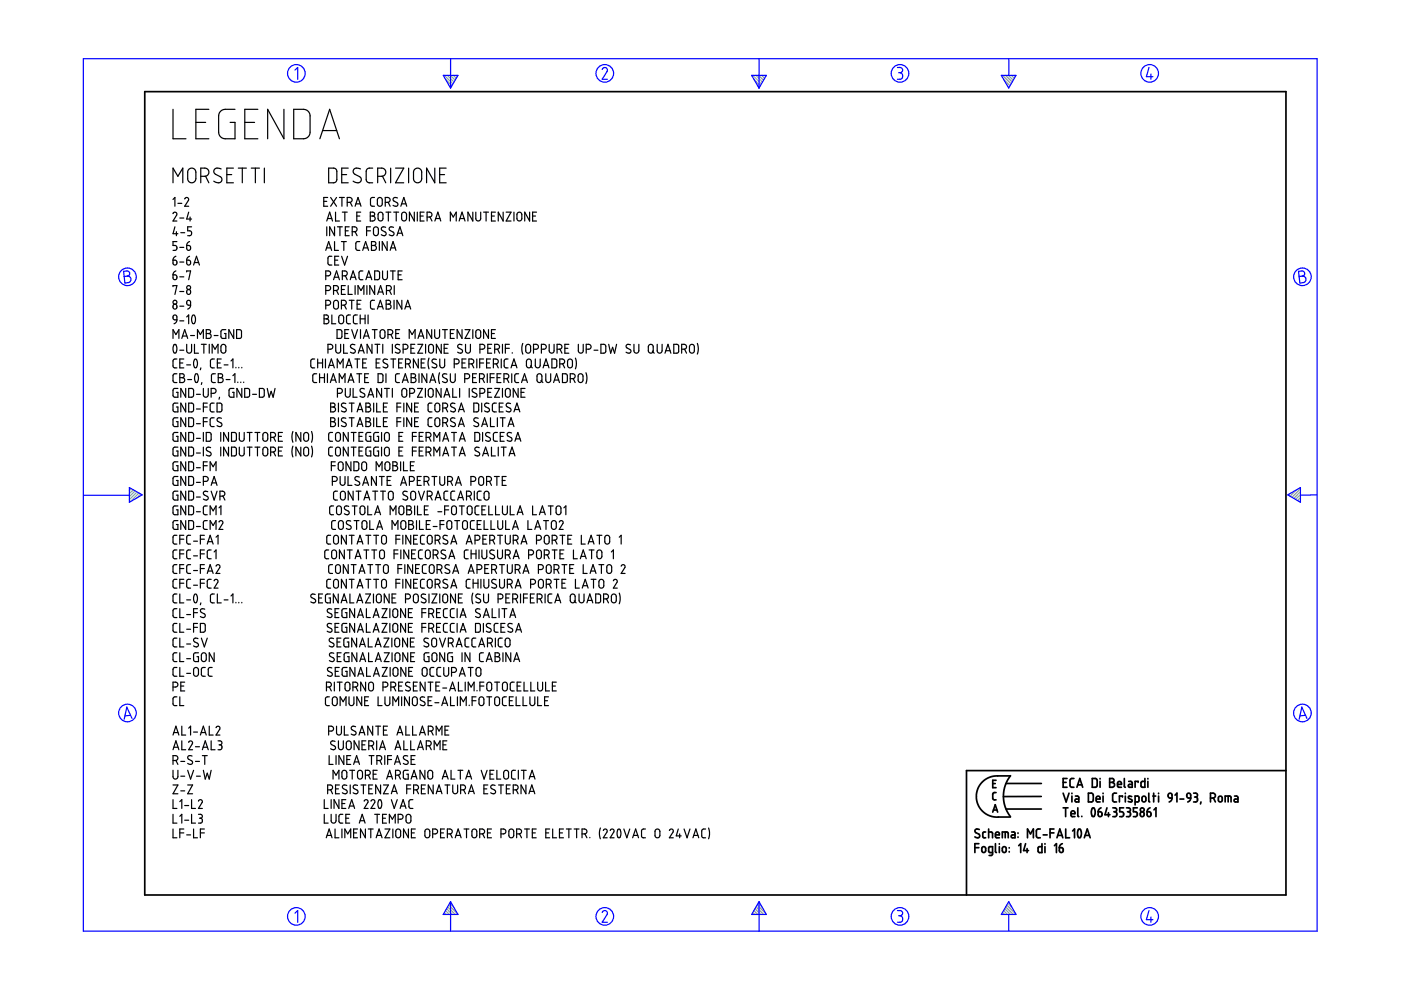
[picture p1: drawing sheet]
<svg xmlns="http://www.w3.org/2000/svg" width="297mm" height="210mm" viewBox="0 0 297 210" stroke-linecap="round" stroke-linejoin="round" font-family="sans-serif">
<g fill="none" stroke="#6c9" stroke-width=".25">
<path d="M94.2 16l1.8 1.8M94.5 16.8l1.3 1.4M94.8 16l1.5 1.4M95.3 18.3l.3 .3M95.5 16l1 1M96.1 16l.6 .6M96.7 16l.3 .2M159.6 16l1.8 1.8M159.9 16.8l1.3 1.4M160.3 16l1.4 1.4M160.7 18.3l.3 .3M160.9 16l1 1"/>
<path d="M161.5 16l.6 .6M162.1 16l.2 .2M212.6 16l1.8 1.8M212.8 16.8l1.3 1.4M213.2 16l1.4 1.4M213.7 18.3l.2 .3M213.8 16l1 1M214.4 16l.7 .6M215.1 16l.2 .2M27.5 103.4h-.1M27.9 103.6l-.5 .4M28.3 103.8l-.9 .9"/>
<path d="M28.7 104.1l-1.3 1.2M29 104.3l-1.6 1.6M29.4 104.5l-1.8 1.9M29.8 104.8l-.8 .8M273.4 104.7l-.3 .3M274.9 103.9l-1.4 1.3M275.7 103.6l-1.8 1.9M275.7 106.1l-.2 .3M275.7 105.5l-.6 .6M275.7 104.9l-1 1M275.7 104.2l-1.4 1.5M94 193.8v.1"/>
<path d="M94.2 193.5l.4 .4M94.4 193.1l.9 .8M94.7 192.7l1.2 1.2M94.9 192.3l1.6 1.6M95.1 191.9l1.9 1.9M95.4 191.5l.8 .8M159.4 193.8v.1M159.6 193.5l.4 .4M159.9 193.1l.8 .8M160.1 192.7l1.2 1.2M160.3 192.3l1.6 1.6M160.5 191.9l1.9 1.9"/>
<path d="M160.8 191.5l.8 .8M212.3 193.8v.1M212.6 193.5l.4 .4M212.8 193.1l.8 .8M213 192.7l1.2 1.2M213.2 192.3l1.6 1.6M213.5 191.9l1.8 1.9M213.7 191.5l.8 .8"/>
</g>
<g fill="none" stroke="#00f" stroke-width=".25">
<path d="M17.7 12.4h261.6v185h-261.6zM62.5 14.9l.6-.6v2.5M94 16h3.1l-1.6 2.7zM95.5 12.4v6.3M127.7 14.7l.5-.4 .5 .3v.5l-1 1.7h1.1M159.4 16h3.1l-1.6 2.7zM160.9 12.4v6.3M190.3 14.3h.7l.3 .3v.6l-.5 .2M190.5 15.4h.3M190.8 15.4l.5 .3v.7l-.3 .4h-.7M212.3 16h3.1l-1.5 2.7zM213.9 12.5v3.5"/>
<path d="M243.6 14.3l-.5 2h1.4M244 15.7v1.1M26.2 57.5l.9-.1 .3 .3 .1 .5-.5 .3 .5 .2 .3 .4-.1 .3-.3 .5-.9 .1zM27 58.5l-.7 .1M275.3 57.5l.9-.1 .3 .3 .1 .5-.5 .3 .5 .2 .3 .4-.1 .4-.2 .3-1 .2zM276.1 58.5l-.7 .1M17.8 105h9.6M27.4 103.4l2.7 1.5-2.7 1.6zM273 104.9l2.7-1.5v3.1zM279.3 104.9l-3.6 .1M27.7 151.7l-1.2 .1M28 152.3l-1.1-2.4-.6 2.6"/>
<path d="M276.8 151.7l-1.2 .1M277.1 152.3l-1.1-2.4-.6 2.6M62.5 193.6l.6-.5v2.4M95.5 191.2v6.2M95.5 191.2l1.6 2.7h-3.1zM127.7 193.5l.1-.3 .5-.1 .5 .4-.1 .4-1 1.6h1.1M160.9 191.2v6.2M160.9 191.2l1.6 2.7h-3.1zM190.3 193.1h.6l.4 .2v.5l-.5 .4M190.5 194.2h.3M190.8 194.2l.5 .3v.7l-.4 .3h-.6M213.9 191.2l1.5 2.7h-3.1z"/>
<path d="M213.9 193.9v3.5M243.6 193.1l-.5 1.9h1.4M244 194.4v1.1"/>
<circle cx="62.8" cy="15.6" r="1.87"/>
<circle cx="128.2" cy="15.6" r="1.87"/>
<circle cx="190.8" cy="15.6" r="1.87"/>
<circle cx="243.8" cy="15.6" r="1.87"/>
<circle cx="27" cy="58.7" r="1.87"/>
<circle cx="276.1" cy="58.7" r="1.87"/>
<circle cx="27" cy="151.2" r="1.87"/>
<circle cx="276.1" cy="151.2" r="1.87"/>
<circle cx="62.8" cy="194.3" r="1.87"/>
<circle cx="128.2" cy="194.3" r="1.87"/>
<circle cx="190.8" cy="194.3" r="1.87"/>
<circle cx="243.8" cy="194.3" r="1.87"/>
</g>
<g fill="none" stroke="#000" stroke-width=".36">
<path d="M30.7 19.4h241.9v170.4h-241.9zM206.7 179.7h.8M207.5 178.9h-.8v1.9M207.6 175.9l-.6-.1-.3 .4 .1 .3 .8 .4 .1 .5-.2 .2-.8-.2M208.2 179.7l.5-.2 .3 .3v.6l-.3 .3-.5-.1zM209 176.4h-.4l-.2 .2v.9l.2 .1h.4M209.6 176.4l.8 .1v1.1M209.6 175.8v1.8M210.5 166.1h.5M210.5 172.2l.5-1.6 .5 1.6M210.6 171.7h.8M211.1 177h.8l-.1-.5-.2-.1-.4 .1-.1 .9 .2 .2h.6"/>
<path d="M211.1 178.9v1.7l.2 .2M211.2 168h-.4l-.3 .3v1.1l.7 .2M211.2 165.4h-.7v1.6h.7M211.9 178.9v.1M211.9 179.5v1.3M212.5 177.6v-1.2h1.1l.2 1.2M212.6 179.7l.4-.2 .3 .3v.6l-.3 .3-.4-.1zM213.1 176.4v1.2M213.3 166.1h7.5M213.3 171.5h7.5M214 179.7v.1M214.2 164.5h-3.5l-.9 .3-.9 .5-.7 .6-.7 .9-.4 1-.1 1.1 .1 1.1 .4 .9 .7 1 .8 .6 .8 .5 .9 .2h3.5"/>
<path d="M214.2 164.5l-1 1.7-.5 2.2 .1 1.3 .3 1.3 1.1 2.1M214.5 176.4h.5l.2 .2v1h-.5a.31 .31 0 0 1-.3-.3 .31 .31 0 0 1 .3-.3h.5M215.8 176.6v.1M215.8 177.4v.1M216 179.3l.4-.4v1.9M217.4 178.9l-.4 1.4h1.1M217.8 179.9v.9M217.8 177.6v-1.8l.7 1 .6-1v1.8M220.6 175.8h-.6l-.3 .3 .1 1.3 .2 .2h.6M220.8 168.9h-8.1M220.9 178.9v1.9l-.7-.1-.1-.2v-.8l.2-.2h.6M221.2 177h.8"/>
<path d="M221.6 178.9v.1M221.6 179.5v1.3M222.6 176.6h.9M223.5 175.8h-.9v1.8M223.6 179.3l.4-.4v1.9M224.1 177.6l.6-1.8 .6 1.8M224.3 177.1h.8M224.6 179.7l.7 .2v.7l-.3 .2-.3-.2zM225.2 178.9l-.5 .3-.1 .5M225.4 165.9h.6M225.4 168.2l.6 1.8 .7-1.8M225.4 171.3h1"/>
<path d="M225.9 171.3v1.8M226 175.8v1.8h.8M226.2 165.1h-.8v1.8h.8M227.1 172.5h.8l-.1-.5-.4-.1-.3 .2v.8l.2 .2h.6M227.3 168.2v.1M227.3 168.8v1.2M227.4 176.2l.4-.4v1.8M227.7 165.1h-.6l-.2 .3v1.4l.3 .1h.5M228 168.8h.5l.2 .2v1h-.5a.31 .31 0 0 1-.3-.3 .31 .31 0 0 1 .3-.3h.5M228.3 166.9l.6-1.8 .7 1.8M228.5 166.4h.9M228.5 171.3v1.7l.2 .1"/>
<path d="M228.7 175.8a.62 .62 0 0 1 .6 .8l-.1 .7a.37 .37 0 0 1-.5 .3 .37 .37 0 0 1-.2-.5v-.6zM229.4 173.1h.1M229.9 177.6l.6-1.8 .6 1.8M230.1 177.1h.9M230.8 168.2h.7l.3 .3v1.2l-.3 .3h-.7zM231.6 165.1h.7l.3 .2v1.3l-.2 .3h-.8zM231.6 171.4a.53 .53 0 0 1 .5 .2 .53 .53 0 0 1 .1 .5l-.1 .7a.34 .34 0 0 1-.4 .3 .34 .34 0 0 1-.3-.4v-.6zM232.4 169.4h.8v-.3l-.2-.3-.5 .1-.1 .9 .2 .2h.6M232.8 172.1h.6l.2 .2 .1 .5-.2 .3h-.3l-.3-.1zM233.2 165.1v.1M233.2 165.7v1.2M233.4 171.3l-.4 .3-.2 .5"/>
<path d="M233.9 168.2v.1M233.9 168.8v1.2M234.7 171.3l-.4 1.4h1M235 172.3v.8M235.3 165.1h.6l.3 .3-.1 .4-.3 .1 .4 .1 .1 .3-.1 .4-.3 .2h-.6zM235.3 165.9h.5M235.9 171.3h.7l.1 .2 .1 .3-.4 .3M236.2 172.1h.2M236.4 172.1l.3 .2 .1 .5-.3 .3h-.6M236.7 168.2h-.5l-.3 .3v1.3l.3 .2h.5M236.9 166.3h.9l-.2-.5-.3-.1-.3 .1-.1 .9 .2 .2h.7M238 169v-.2h-.7v1.2"/>
<path d="M238.2 171.3h-.8v.8h.6l.2 .4-.1 .6h-.7M238.4 165.1v1.7l.2 .1M238.6 168.2v.1M238.6 168.8v1.2M238.8 171.3h.5l.3 .2v.4l-.3 .2M239.1 172.1h.2M239.3 172.1l.4 .3-.1 .5-.2 .2h-.6M239.3 165.7h.5l.3 .2v1h-.6a.31 .31 0 0 1-.3-.3 .31 .31 0 0 1 .3-.3h.6M239.9 168.9l-.2-.1a.29 .29 0 0 0-.4 .1 .29 .29 0 0 0 .1 .4l.5 .2a.33 .33 0 0 1 0 .5 .33 .33 0 0 1-.5 0l-.2-.1M240.7 170l.7-.1 .1-.9-.2-.2h-.6v1.9M241.1 171.3h-.8v.8h.6l.2 .3-.1 .7h-.7M241.3 165.9v-.2h-.6v1.2"/>
<path d="M241.9 172.3l.2-.2 .4 .2 .1 .5-.1 .2-.4 .1-.2-.1zM242.2 169l.2-.2 .4 .1 .2 .8-.2 .2-.4 .1-.3-.2zM242.7 165.1v1.8h-.6l-.2-.2 .1-.9 .2-.1h.5M243.2 172.1l.7 .2v.7l-.4 .1-.2-.1zM243.4 165.1v.1M243.4 165.7v1.2M243.6 168.2v1.6l.2 .2M243.8 171.3l-.4 .3-.2 .5M244.4 168.8h.6M244.6 168.2v1.8M244.7 171.7l.4-.4v1.8M245.6 168.2v.1"/>
<path d="M245.6 168.8v1.2M247.7 168.4l.3-.2 .4 .1 .1 .9-.7-.1zM248.5 169.2l-.2 .5-.4 .3M249.1 168.6l.4-.4v1.8M250.2 169.4h.8M251.7 168.3l.3-.1 .3 .1 .2 .9h-.6l-.2-.2zM252.5 169.2l-.2 .5-.5 .3M253.1 168.2l.7 .1 .1 .4-.4 .3M253.3 169h.2M253.5 169l.4 .2v.5l-.2 .3h-.6M254.6 170l-.1 .5M256.6 169.2l.9-.1 .2-.3-.1-.4-.4-.2h-.6v1.8"/>
<path d="M257.3 169.2l.4 .8M258.4 169l.2-.2 .4 .1 .1 .8-.1 .2-.4 .1-.3-.2zM259.8 170v-1.2l1.1 .1 .1 1.1M260.4 168.8v1.2M261.7 168.8h.6l.2 .3v.9h-.6a.31 .31 0 0 1-.3-.3 .31 .31 0 0 1 .3-.3h.6M272.6 163.4h-67.7v26.4M210.4 180.8h-.5l-.3-.2v-.9l.2-.2h.6v1.6l-.2 .3h-.5M214 180.6v.1"/>
<circle cx="242.2" cy="171.7" r=".42"/>
</g>
<g fill="none" stroke="#000" stroke-width=".25">
<path d="M36.7 23.2v6.2h2.7M36.7 38.8v-3.2l1 1.8 1.1-1.8v3.2M40.1 35.9l.4-.3 .5 .1 .5 .6v1.8l-.2 .4-.4 .2h-.5l-.6-.5v-1.8zM41.5 26h2.1M42.6 37.4h1l.5-.3 .2-.8-.3-.5-.4-.2h-1v3.2M43.6 37.4l.7 1.4M44.3 23.2h-2.8v6.2h2.8M46.9 35.8l-1.1-.1-.3 .2-.2 .5 .3 .5 1.3 .7 .2 .4-.2 .5-.3 .2-.4 .1-.9-.4M48.1 37h1M49.5 35.6h-1.4v3.2h1.4M49.8 23.2h-2.4l-.5 .2-.4 .5-.1 .6v3.8l.2 .5 .5 .5 .5 .1h2.2v-3.4h-1M50.5 35.6h1.7"/>
<path d="M51.4 35.6v3.2M51.9 26h2.1M53.3 35.6h1.7M54.1 35.6v3.2M54.7 23.2h-2.8v6.2h2.8M56 35.6v3.2M60.2 23.2v6.2l-3.5-6.2v6.2M62.3 23.2l2.5 .1 .4 .2 .4 .5 .1 4.3-.3 .6-.5 .4-2.6 .1zM67.8 29.4l2.1-6.2 2.1 6.2M68.4 27.7h3M69.7 35.6h1.1l.6 .5v2.2l-.5 .4-1.2 .1zM72.5 37h1"/>
<path d="M73.8 35.6h-1.3v3.2h1.3M76.4 35.8l-1-.1-.4 .2-.1 .5 .2 .5 1.4 .7 .1 .4-.1 .5-.4 .2-.4 .1-.8-.4M79 35.6l-.9 .1-.3 .2-.2 .4 .1 2.1 .5 .4h.8M80.1 37.4h1l.5-.3 .2-.8-.3-.5-.4-.2h-1v3.2M81.1 37.4l.7 1.4M82.8 35.6v3.2M83.9 35.6h1.7l-1.7 3.2h1.7M86.6 35.6v3.2M87.8 36l.4-.3 .5-.1 .4 .2 .3 .4v1.9l-.6 .6h-.6l-.5-.5v-1.8zM92.2 35.6v3.2l-1.8-3.2v3.2M93.2 37h1.1M94.6 35.6h-1.4v3.2h1.4"/>
<path d="M36.7 45.3l.3-.3 .4 .2 .1 .3-.8 1.4h.8M36.7 55.2l.7 .1 .1 .6-.1 .2-.4 .1-.3-.2zM36.7 58.3l.7 .1 .1 .6-.1 .2-.4 .1-.3-.2zM36.7 42.3l.4-.4v1.8M37.1 48.1l-.4 1.5h1M37.3 54.3l-.4 .3-.2 .6M37.3 57.4l-.4 .3-.2 .6M37.4 49.1v.9M37.5 51.2h-.8v.8h.5l.3 .4-.1 .6-.7 .1M37.7 43.1h.8M38.1 46.2h.9M38.1 52.5h.9"/>
<path d="M38.1 55.6h.9M38.1 58.7h.9M38.3 49.3h.9M39.2 42.2l.4-.3 .4 .3-.8 1.5h.8M39.6 52h.5l.2 .2 .1 .5-.1 .3-.4 .1-.2-.2zM39.6 55.2h.5l.2 .1 .1 .6-.1 .2h-.6zM39.6 57.7v-.3h.8l-.4 1.9M40 45l-.4 1.4h1M40.2 51.2l-.4 .3-.2 .5M40.2 54.3l-.4 .3-.2 .6M40.3 46v.9M40.6 48.1h-.8v.8h.5l.3 .4-.2 .6-.6 .1"/>
<path d="M41 56.2l.7-1.9 .6 1.9M41.2 55.7h.9M68.6 42.7h.7M69.1 58.5h.5l.4-.2 .1-.4-.2-.3-.8-.2v1.9M69.1 53.1l.6-1.9 .6 1.9M69.2 52.6h.9M69.3 46.9l.6-1.9 .6 1.9M69.3 48.1v1.9M69.4 46.3h.9M69.5 41.9h-.9v1.8h.9M70.1 41.9l1.3 1.8M70.4 54.3l-.6 .1-.3 .2 .1 1.4 .8 .2"/>
<path d="M70.7 59.3l.7-1.9 .6 1.9M70.9 58.8h.9M70.9 48.1v1.9l-1-1.9v1.9M70.9 51.2v1.9h.9M71 55.2h.6M71.1 45v1.9h.9M71.4 41.9l-1.3 1.8M71.5 48.1h1.1M71.8 54.3h-.8v1.9h.8M72 41.9h1M72.1 48.1v1.9M72.4 51.2h1"/>
<path d="M72.4 54.3l.7 1.9 .6-1.9M72.5 41.9v1.8M72.6 58.5l.8-.1 .2-.3-.1-.5-.3-.2h-.6v1.9M72.6 45h1M72.9 51.2v1.9M73.1 45v1.9M73.2 48.9h.6M73.2 58.5l.4 .8M73.6 42.9l.9-.1 .2-.4-.1-.3-.4-.2h-.6v1.8M74 48.1h-.8v1.9h.8M74.3 42.9l.4 .8M74.3 59.3l.6-1.9 .6 1.9"/>
<path d="M74.4 58.8h.9M74.7 49.1l.9-.1 .1-.4-.1-.3-.3-.2h-.6v1.9M75.3 43.7l.6-1.8 .6 1.8M75.3 49.1l.4 .9M75.5 43.2h.9M75.6 45.8h.7M76.3 51.2h-.6l-.3 .4 .1 1.3 .2 .2h.6M76.5 45h-.9v1.9h.9M76.9 53.1l.6-1.9 .6 1.9M76.9 57.4l-.5 .1-.3 .3 .1 1.3 .7 .2M77.1 52.6h.9M77.6 59.3l.6-1.9 .6 1.9"/>
<path d="M77.7 48.9h.8M77.7 58.8h1M78.5 45h.6l.3 .3v.4l-.4 .1 .3 .1 .2 .4v.3l-.3 .2-.7 .1zM78.5 45.8h.5M78.5 48.1h-.8v1.9M78.8 51.2h.6l.3 .3-.1 .4-.3 .1 .3 .1 .2 .4v.2l-.3 .3-.7 .1zM78.8 52h.5M79.4 48.2l.4-.1 .4 .4v1l-.3 .5-.5-.1-.2-.3v-1.1zM79.4 41.9h-.6l-.3 .4 .1 1.2 .3 .2h.5M79.4 57.4h.8l.3 .3v1.3l-.2 .3h-.9zM80.2 42l.4-.1 .4 .3v1.1l-.3 .4h-.3l-.4-.3v-1.1zM80.3 45.2l.4-.2 .5 .3v1.1l-.3 .4h-.3l-.4-.3v-1z"/>
<path d="M80.4 51.2v1.9M81.1 57.4v1.5l.4 .4 .4-.1 .2-.3v-1.5M81.7 42.9l.8-.1 .2-.4-.1-.3-.3-.2h-.6v1.8M81.8 48.2l-.7-.1-.3 .4 .2 .3 .8 .5v.4l-.3 .3-.7-.2M81.8 45h1.1M82.1 51.2v1.9l-1.1-1.9v1.9M82.3 42.9l.4 .8M82.3 45v1.9M82.7 53.1l.6-1.9 .6 1.9M82.8 57.4h1M82.9 52.6h.9M83.3 57.4v1.9"/>
<path d="M83.4 48.2l-.6-.1-.3 .5 1 .7v.4l-.3 .3-.7-.2M83.5 45h1M84 45v1.9M84.2 50l.6-1.9 .6 1.9M84.3 42l-.7-.1-.3 .5 .2 .2 .8 .5v.5l-.5 .1-.5-.2M84.3 49.4h.9M84.4 58.3h.6M85 43.7l.6-1.8 .6 1.8M85.2 43.2h.9M85.3 57.4h-.9v1.9h.9M85.3 45.1l.6-.1 .3 .3v1.1l-.3 .4h-.4l-.3-.3v-1.1zM87.8 45v1.9l-1-1.9v1.9"/>
<path d="M88.5 45v1.9M89.1 45.8h.6M89.9 45h-.8v1.9h.8M90.6 46l.8-.1 .2-.3-.2-.5-.8-.1v1.9M91.2 46l.4 .9M92.2 46.9l.6-1.9 .7 1.9M92.4 46.3h.9M95.5 46.9v-1.9l.6 1 .6-1v1.9M97.3 46.9l.7-1.9 .6 1.9M97.5 46.3h.9M100.2 45v1.9l-1-1.9v1.9M100.9 45v1.5l.1 .2 .4 .2 .5-.4v-1.5"/>
<path d="M102.5 45h1.1M103.1 45v1.9M104.2 45.8h.6M105 45h-.8v1.9h.8M106.7 45v1.9l-1.1-1.9v1.9M107.3 45h1.1l-1.1 1.9h1.1M109 45v1.9M109.7 45.2l.5-.2 .4 .3v1.1l-.3 .4h-.4l-.3-.3zM112.3 45v1.9l-1-1.9v1.9M112.9 45.8h.6M113.7 45h-.8v1.9h.8M36.7 60.8v-.2h.8l-.4 1.8"/>
<path d="M36.7 71.8v-1.9l.6 1 .6-1v1.9M36.8 64.6l.2-.1 .4 .1 .1 .6-.1 .2-.4 .1-.3-.1zM36.8 66.9l.2-.1 .4 .1 .1 .9h-.5l-.3-.2zM36.9 73.1a.61 .61 0 0 1 .6 .7l-.1 .7a.37 .37 0 0 1-.4 .4 .37 .37 0 0 1-.3-.6v-.6zM37.5 67.8l-.2 .5-.4 .3M37.5 76.1h-.5l-.3 .3v1.4l.3 .2h.5M37.5 79.2h-.5l-.3 .3v1.4l.3 .2h.5M38.1 79.2h.7l.3 .3-.1 .3-.3 .3 .3 .1 .2 .3-.1 .3-.3 .3h-.7zM38.1 61.8h.9M38.1 64.9h.9M38.1 68h.9M38.1 74.3h.9"/>
<path d="M38.1 77h.7M38.5 71.8l.7-1.9 .6 1.9M38.7 71.2h.9M39 76.1h-.9v1.9h.9M39.6 73v1.5l.5 .4 .3-.1 .2-.3v-1.5M39.6 67.2l.4-.4v1.8M39.6 77.4h.8M39.7 61.5l.4-.1 .3 .2v.6l-.2 .2h-.4l-.2-.3zM39.7 63.8l.3-.1 .3 .1 .1 .9-.7-.1-.1-.6zM40.4 64.7l-.2 .5-.4 .3M40.4 71.1h.8M40.8 66.9a.59 .59 0 0 1 .6 .8l-.1 .6a.36 .36 0 0 1-.4 .3 .36 .36 0 0 1-.2-.5l-.1-.7z"/>
<path d="M41.2 73v1.9h.9M41.3 76.2h.3l.2 .3v1.1a.36 .36 0 0 1-.5 .4 .36 .36 0 0 1-.2-.5l-.1-.7zM41.4 79.3a.61 .61 0 0 1 .7 .9l-.1 .6a.35 .35 0 0 1-.5 .3 .35 .35 0 0 1-.2-.5v-.7zM41.9 71.8v-1.9l.6 1 .6-1v1.9M42.6 78l-.1 .4M42.7 73h1M43.2 73v1.9M43.7 69.9h.7l.3 .3-.2 .4-.2 .1 .3 .2 .2 .2-.1 .4-.3 .3h-.7zM43.7 70.7h.6M44.4 73v1.9M45 74.9v-1.9l.6 1 .6-1v1.9M45.4 71.1h.8"/>
<path d="M45.4 76.1h-.5l-.3 .3 .1 1.4 .2 .2h.5M45.7 79.2h-.6l-.3 .3 .1 1.4 .3 .2h.5M46.1 77h.6M46.3 79.2h.6l.3 .3v.3l-.4 .3 .3 .1 .2 .3v.3l-.3 .3h-.7zM46.9 76.1h-.8v1.9h.8M47 73.2l.4-.2 .5 .4v1.1l-.3 .3-.4 .1-.3-.3-.1-1.1zM47.5 77.4h.8M47.9 69.9h-.8l-.2 .3-.1 1.2 .3 .3 .8 .1v-1.1h-.3M49 76.5l.4-.4v1.9M49.4 79.7l.4-.5v1.9M49.6 69.9v1.9l-1.1-1.9v1.9M50 77.9v.1"/>
<path d="M50.2 69.9h.6l.4 .2v1.4l-.3 .3h-.7zM50.6 77.9v.1M51.3 77.9v.1M66.7 76.1h-.5l-.3 .4 .1 1.3 .2 .2h.5M67.1 79.2h-.5l-.3 .3 .1 1.4 .2 .2h.5M67.4 77h1M67.4 76.1v1.9M67.8 79.2v1.9M68.4 76.1v1.9M68.7 66.8h.6l.3 .2v.5l-.4 .1 .4 .1 .1 .4-.1 .4-.3 .1h-.6zM68.7 67.6h.5M68.8 79.2v1.9"/>
<path d="M69 76.1v1.9M69.1 61.6l.8-.1 .2-.4-.1-.4-.3-.1h-.6v1.8M69.1 64.7l.8-.1 .2-.4-.1-.4-.3-.1h-.6v1.8M69.4 79.2v1.9M69.5 74l.9-.1 .2-.3-.1-.4-.3-.2h-.7v1.9M69.6 78l.7-1.9 .6 1.9M69.8 77.5h.9M70.4 66.8v1.8h.8M70.7 61.6h.6l.3-.2 .2-.4-.3-.4h-.8v1.8M70.9 63.8l.4-.1 .4 .3v1.2l-.3 .3h-.3l-.4-.3v-1.1zM71.2 73v1.6l.5 .3 .5-.4v-1.5M71.3 61.6l.5 .8"/>
<path d="M71.5 69.9h.7l.3 .3v1.2l-.3 .4h-.7zM71.5 78v-1.9l.6 1.1 .6-1.1v1.9M72 66.9l.4-.1 .4 .3 .1 1.1-.4 .4-.5-.1-.2-.2v-1.1zM72.4 64.7l.9-.1 .1-.4-.1-.4-.3-.1h-.6v1.8M72.4 61.4h.6M72.9 73v1.9h.8M73 64.7l.4 .8M73.1 70.7h.6M73.2 60.6h-.8v1.8h.8M73.4 78l.6-1.9 .6 1.9M73.5 77.5h.9M73.8 60.6v1.8h.9"/>
<path d="M73.9 69.9h-.8v1.9h.8M74 63.7h1.1M74.3 66.8h-.5l-.3 .3v1.3l.3 .2h.5M74.6 63.7v1.8M74.6 69.9l.6 1.9 .6-1.9M75.2 73.1l-.6-.1-.3 .4 .1 .3 .8 .5v.5l-.3 .2-.6-.2M75.2 76.1h1.1M75.3 60.6v1.8M75.6 79.2h1.1M75.7 64.5h.6M75.8 66.8h-.6l-.3 .3 .1 1.3 .2 .2h.6M75.8 76.1v1.9"/>
<path d="M75.9 62.4v-1.8l.6 1 .7-1v1.8M76 74.9l.6-1.9 .6 1.9M76.1 74.4h.9M76.2 79.2v1.9M76.4 67.6h1M76.4 66.8v1.8M76.4 69.9v1.9M76.5 63.7h-.8v1.8h.8M76.9 77h.6M77 71.8l.7-1.9 .6 1.9M77.2 71.2h.9M77.4 66.8v1.8"/>
<path d="M77.7 76.1h-.8v1.9h.8M77.8 60.6v1.8M78 66.8v1.8M78.1 79.2h-.8v1.9h.8M78.9 73v1.9l-1.1-1.9v1.9M78.9 69.9h1.1M79.4 63.7h-.6l-.3 .4 .1 1.2 .3 .2h.5M79.4 60.6v1.8l-1-1.8v1.8M79.4 69.9v1.9M79.5 73h1M79.8 77h.6M80 73v1.9"/>
<path d="M80 65.5l.6-1.8 .7 1.8M80.1 62.4l.6-1.8 .6 1.8M80.2 79.2h.7l.3 .3v1.3l-.3 .3h-.7zM80.2 65h.9M80.2 61.9h.9M80.6 76.1h-.8v1.9h.8M80.6 70.1l.6-.2 .4 .4v1.1l-.3 .3-.3 .1-.4-.4zM81.2 73v1.9M81.8 79.2v1.9M81.9 63.7h.6l.3 .3v.3l-.4 .2 .4 .2 .1 .5-.4 .3h-.6zM81.9 64.5h.5M81.9 61.6l.9-.1 .2-.4-.2-.4-.3-.1h-.6v1.8"/>
<path d="M82.1 76.2l-.6-.1-.3 .4 .1 .3 .8 .5 .1 .5-.3 .2-.7-.2M82.3 70.9l.8-.1 .2-.4-.1-.3-.4-.2h-.5v1.9M82.5 61.6l.5 .8M82.9 70.9l.4 .9M82.9 76.1h1M83.2 73v1.9M83.4 76.1v1.9M83.5 63.7v1.8M83.6 60.6v1.8M83.9 70.7h.6M84.5 77h.7M84.7 79.2h-.6l-.2 .3v1.4l.2 .2h.6"/>
<path d="M84.7 73.1l-.6-.1-.3 .5 .1 .2 .8 .5 .1 .4-.4 .3-.6-.2M84.7 69.9h-.8v1.9h.8M85.2 63.7v1.8l-1-1.8v1.8M85.4 76.1h-.9v1.9h.9M85.5 74l.9-.1 .1-.4-.1-.3-.3-.2h-.6v1.9M85.8 65.5l.6-1.8 .7 1.8M86 77.2l.8-.1 .2-.4-.1-.4-.9-.2v1.9M86 65h.9M86.6 77.2l.4 .8M86.8 71.8v-1.9l.6 1 .6-1v1.9M87.1 73.9h.6M87.2 79.2h.6l.3 .3-.1 .4-.3 .2 .3 .1 .2 .3v.3l-.3 .3h-.7z"/>
<path d="M87.9 73h-.8v1.9h.8M88.6 73h1l-1 1.9h1M88.6 71.8l.7-1.9 .6 1.9M88.7 76.1v1.9l-1-1.9v1.9M88.8 71.2h.9M88.8 79.2v1.9M89.3 77h.6M90.1 76.1h-.8v1.9h.8M90.2 73v1.9M90.5 79.2v1.9l-1-1.9v1.9M91 75.9l-.2 .8 .2 1.5M91 73.2l.4-.2 .5 .3v1.2l-.3 .3-.4 .1-.3-.3z"/>
<path d="M91.5 69.9v1.9l-1-1.9v1.9M92.2 69.9v1.4l.3 .5 .4-.1 .3-.3v-1.5M92.5 76.2l-.6-.1-.3 .5 .1 .2 .8 .5 .1 .5-.4 .2-.6-.2M93.2 79l-.2 .9 .2 1.4M93.2 76.1v1.4l.1 .3 .4 .2 .6-.3v-1.6M93.6 73v1.9l-1.1-1.9v1.9M93.8 69.9h1M94.2 73.9h.6M94.3 69.9v1.9M94.7 79.3l-.6-.1-.3 .5 .2 .3 .7 .4 .1 .5-.3 .2-.7-.2M95 73h-.8v1.9h.8M95.5 79.2v1.5l.4 .4 .4-.1 .2-.3v-1.5"/>
<path d="M95.5 70.7h.6M96.3 77.2l.8-.1 .2-.4-.1-.4-.9-.2v1.9M96.3 69.9h-.8v1.9h.8M98 73.1l-.7-.1-.3 .4 .2 .3 .8 .5v.4l-.3 .3-.7-.2M98 69.9v1.9l-1.1-1.9v1.9M98 77h.6M98.6 69.9h1l-1 1.9h1M98.7 73v1.5l.5 .4 .5-.4v-1.5M98.8 76.1h-.8v1.9h.8M99.4 77.2l.8-.1 .3-.4-.2-.4-.9-.2v1.9M100 77.2l.5 .8M100.2 69.9v1.9"/>
<path d="M101 70.1l.5-.2 .4 .4v1l-.3 .4h-.4l-.3-.3zM101 79.2h-.8v1.9h.8M101.1 76.1v1.9M101.7 77h.8M101.7 74l1-.1 .1-.2-.1-.5-.3-.2h-.7v1.9M102.5 76.1h-.8v1.9M103.2 77h.6M103.3 79.2v1.9M103.4 73.9h.6M103.6 69.9v1.9l-1.1-1.9v1.9M104 76.1h-.8v1.9h.8M104.2 70.7h.6"/>
<path d="M104.2 73h-.8v1.9h.8M104.6 77.2l.9-.2 .1-.3v-.4l-.3-.2h-.7v1.9M104.8 79.2h-.9v1.9M104.9 74l.8-.1 .2-.4-.1-.3-.3-.2h-.6v1.9M105 69.9h-.8v1.9h.8M105.2 77.2l.4 .8M105.5 74l.4 .9M106.2 79.2h-.8v1.9h.8M106.3 76.1v1.9M106.5 73v1.9M107.1 73.9h.9M107.7 76.1h-.5l-.3 .4 .1 1.3 .2 .2h.5"/>
<path d="M108 73h-.9v1.9M108.4 78l.6-1.9 .6 1.9M108.5 79.2v1.9M108.5 77.5h.9M108.6 74.8v.1M110 79.2h-.6l-.3 .3 .1 1.4 .3 .2h.5M110.8 72.8l-.2 .8 .2 1.5M111.6 73.1l.5-.1 .4 .4v1l-.3 .4-.4 .1-.3-.4v-1.1zM111.7 76.3l.6-.2 .3 .4v1.1l-.3 .4-.4-.1-.2-.2-.1-1.1zM112.5 77.6l.4 .4M113.1 74l.9-.1 .2-.2-.1-.5-.3-.2h-.7v1.9M113.5 76.1v1.5l.5 .4 .3-.1 .2-.3v-1.5"/>
<path d="M114 79.4l.5-.2 .4 .3v1.1l-.4 .5-.4-.1-.2-.3zM114.8 74h.6l.3-.2 .1-.4-.1-.2-.9-.2v1.9M115.1 78l.7-1.9 .6 1.9M115.3 77.5h.9M115.7 79.2v1.6l.5 .3 .4-.1 .2-.3v-1.5M116.4 73l.1 1.6 .4 .3 .6-.4v-1.5M117 76.1h.8l.2 .3v1.3l-.2 .3h-.8zM118.1 74h.6l.4-.2v-.4l-.1-.2-.9-.2v1.9M118.7 77.2l.8-.1 .2-.4-.1-.4-.3-.2h-.6v1.9M118.7 74l.4 .9M119.3 79.2h.7l.3 .3v1.3l-.3 .3h-.7zM119.3 77.2l.4 .8"/>
<path d="M119.8 73.9h.6M120.5 76.3l.5-.2 .4 .4v1.1l-.4 .4-.4-.1-.2-.2-.1-1.1zM120.6 73h-.8v1.9h.8M122 75.9l.2 1.1-.2 1.2M122.6 73v1.5l.5 .4 .5-.4 .1-1.5M122.7 79.4l.5-.2 .4 .3v1.1l-.3 .5-.5-.1-.2-.3zM124.2 79l.2 .9-.2 1.4M124.3 74l.9-.1 .1-.3-.1-.4-.3-.2h-.6v1.9M125.9 74.3h.9M127.4 73h.8l.2 .3v1.2l-.3 .4h-.7zM129.1 73l.4 1.9 .4-1.3 .4 1.3 .4-1.9M133.7 73.1l-.7-.1-.3 .4 .2 .3 .8 .5 .1 .4-.4 .3-.7-.2"/>
<path d="M134.4 73v1.5l.2 .2 .3 .2 .5-.4v-1.5M137.6 73.2l.4-.2 .5 .3v1.2l-.3 .3-.4 .1-.3-.3v-1.1zM138.3 74.5l.4 .4M139.3 73v1.5l.2 .2 .3 .2 .6-.4v-1.5M141 74.9l.6-1.9 .6 1.9M141.2 74.4h.9M142.9 73h.7l.3 .3v1.3l-.3 .3h-.7zM144.5 74l.9-.1 .2-.3-.2-.4-.9-.2v1.9M145.1 74l.5 .9M146.3 73.2l.4-.2 .5 .4v1.1l-.3 .3-.3 .1-.4-.3v-1.1zM147.8 72.8l.3 1.1-.3 1.2M37.7 82.4h-.7l-.3 .3v1.2l.1 .2 .9 .1v-1h-.3"/>
<path d="M37.7 85.5h-.7l-.2 .1-.1 1.4 .1 .2 .9 .1v-1h-.3M37.7 88.6h-.7l-.3 .3v1.2l.3 .3h.7v-1h-.3M37.7 91.7h-.7l-.3 .3v1.2l.3 .4h.7v-1.1h-.3M37.7 94.8h-.7l-.3 .3v1.3l.2 .2 .8 .1v-1.1h-.3M37.7 97.9h-.7l-.3 .3v1.3l.2 .2 .8 .1v-1.1h-.3M38.1 80.1h.6M39.4 82.4v1.8l-1.1-1.8v1.8M39.4 85.5v1.8l-1.1-1.8v1.8M39.4 88.6v1.8l-1.1-1.8v1.8M39.4 91.7v1.9l-1.1-1.9v1.9M39.4 94.8v1.9l-1.1-1.9v1.9M39.4 97.9v1.9l-1.1-1.9v1.9"/>
<path d="M39.8 80.5h.8M40 82.4h.7l.3 .2v1.2l-.3 .4h-.7zM40 85.5h.7l.3 .2v1.2l-.2 .4h-.8zM40 88.6h.7l.3 .3v1.1l-.2 .4h-.8zM40 91.7h.8l.2 .3v1.2l-.2 .3-.8 .1zM40 94.8h.8l.2 .3v1.2l-.2 .3-.8 .1zM40 97.9h.8l.2 .3v1.2l-.3 .4h-.7zM41.7 83.6h.8M41.7 86.7h.8M41.7 89.8h.8M41.7 92.9h.8M41.7 96.1h.8"/>
<path d="M41.7 99.2h.8M42.8 81.1l-.1 .4M43.1 82.4v1.4l.4 .4 .4-.1 .2-.3 .1-1.4M43.1 91.7v1.9M43.1 94.8v1.9M43.1 86.3h.8M43.1 89.4h.8M43.1 98.7h.8M43.7 91.7h.8l.2 .2 .1 1.3-.3 .3-.8 .1zM43.9 85.5h-.8v1.8M43.9 88.6h-.8v1.8M43.9 97.9h-.8v1.9"/>
<path d="M44.6 99.8v-1.9l.6 1.1 .6-1.1v1.9M44.7 94.9l-.7-.1-.3 .5 .2 .2 .8 .5v.5l-.5 .2-.5-.2M44.8 83.4l.8-.1 .2-.3-.1-.4-.3-.2h-.6v1.8M45.4 85.5h-.6l-.2 .4v1.3l.8 .1M45.4 88.6h-.6l-.2 .4v1.3l.3 .1h.5M46 85.5h.7l.3 .2 .1 1.3-.3 .3h-.8zM46.3 80.1h.5M46.5 84.2l-.1 .4M46.8 91.7v1.9M46.8 94.8v1.9M46.9 88.7l-.7-.1-.2 .5 .2 .2 .8 .5v.5l-.5 .1-.5-.2M47.9 80.5h.9"/>
<path d="M48.5 91.7v1.9l-1.1-1.9v1.9M48.5 94.8v1.9l-1.1-1.9v1.9M49.1 91.7h.7l.3 .3v1.2l-.2 .3-.8 .1zM49.1 94.8h.7l.3 .3v1.2l-.2 .3-.8 .1zM49.6 82.4h-.8l-.2 .2v1.2l.2 .4h.8v-1h-.3M50.4 81v.1M50.7 91.7l.1 1.5 .4 .4 .3-.1 .3-.3v-1.5M50.7 94.8l.1 1.5 .3 .4 .4-.1 .3-.2v-1.6M51.1 81v.1M51.3 82.4v1.8l-1.1-1.8v1.8M51.7 81v.1M51.9 82.4h.7l.3 .2v1.3l-.3 .3h-.7z"/>
<path d="M52.4 91.7h1M52.4 94.8h1M52.9 91.7v1.9M52.9 94.8v1.9M53.6 83.6h.8M54.1 91.7h1M54.1 94.8h1M54.6 91.7v1.9M54.6 94.8v1.9M55 82.4h.7l.3 .2v1.3l-.3 .3h-.7zM55.8 91.9l.5-.2 .4 .3v1.2l-.3 .4-.5-.1-.2-.3zM55.8 95l.5-.2 .4 .3v1.2l-.3 .3h-.5l-.2-.3z"/>
<path d="M56.7 82.4l.4 1.8 .4-1.2 .4 1.2 .4-1.8M57.4 92.7h.6l.3-.2 .1-.4-.2-.3-.8-.1v1.9M57.4 95.8l.9-.1 .1-.3-.1-.4-.9-.2v1.9M58 92.7l.4 .9M58 95.8l.4 .9M59 92.5h.7M59 95.6h.7M59.9 91.7h-.9v1.9h.9M59.9 94.8h-.9v1.9h.9M62.1 91.5l-.2 1 .2 1.3M62.1 94.6l-.2 1 .2 1.3M63.8 91.7v1.9l-1.1-1.9v1.9"/>
<path d="M63.8 94.8v1.9l-1.1-1.9v1.9M64.5 91.8l.5-.1 .4 .4v1.1l-.4 .4-.3-.1-.3-.3v-1zM64.5 95l.5-.2 .4 .4v1.1l-.3 .3-.3 .1-.4-.4v-1zM66.1 91.5l.2 .8-.2 1.5M66.1 94.6l.2 .8-.2 1.5M67.8 80.1h1M70 81.1l.7-1.9 .6 1.9M70.1 85.5h.7l.2 .2-.1 .5-.3 .1 .4 .2 .1 .2v.4l-.3 .2h-.7zM70.1 88.6h.7l.2 .2-.1 .5-.3 .1 .4 .1 .1 .4v.3l-.3 .2h-.7zM70.1 86.3h.5M70.1 89.4h.5M70.2 80.6h.9"/>
<path d="M70.3 98.7h.8M70.5 91.7h-.5l-.3 .4v1.2l.3 .3h.5M70.5 94.8h-.5l-.3 .4v1.2l.3 .3h.5M71.1 97.9h-.8v1.9M71.2 91.9l.6-.2 .4 .4v1.1l-.4 .4-.4-.1-.2-.3zM71.2 95l.5-.2 .5 .4v1l-.3 .4-.4 .1-.3-.4zM71.5 83.4l1-.2 .1-.4-.2-.3-.9-.1v1.8M71.8 85.5v1.8M71.8 88.6v1.8M71.8 98.1l.5-.2 .4 .4v1l-.3 .5h-.3l-.4-.4zM71.9 81.1v-1.9l.6 1.1 .7-1.1v1.9M73.2 82.4v1.4l.4 .4 .4-.1 .2-.3 .1-1.4"/>
<path d="M73.3 85.6l-.7-.1-.2 .5 .9 .6 .1 .5-.5 .2-.5-.2M73.3 88.7l-.7-.1-.2 .5 .9 .6 .1 .6-.5 .1-.5-.2M73.8 81.1l.6-1.9 .6 1.9M73.8 91.7v1.9l-1-1.9v1.9M73.8 94.8v1.9l-1-1.9v1.9M74 80.6h.9M74 85.5h1.1M74 88.6h1.1M74.4 97.9v1.9l-1-1.9v1.9M74.5 91.7h1M74.5 94.8h1M74.6 85.5v1.8"/>
<path d="M74.6 88.6v1.8M74.9 82.4v1.8h.8M75 91.7v1.9M75 94.8v1.9M75 97.9h.8l.3 .3v1.2l-.3 .4h-.8zM75.7 87.3l.6-1.8 .6 1.8M75.7 90.4l.6-1.8 .6 1.8M75.9 86.8h.9M75.9 89.9h.9M76.1 92.5h.7M76.1 95.6h.7M76.8 98.1l.5-.2 .4 .4v1.1l-.3 .4h-.3l-.4-.4z"/>
<path d="M76.9 91.7h-.8v1.9h.8M76.9 94.8h-.8v1.9h.8M77.3 82.5l-.7-.1-.3 .4 .2 .3 .8 .4v.5l-.5 .2-.5-.2M77.3 80.1h.6M77.6 85.5h.7l.2 .2-.1 .5-.3 .1 .4 .1 .1 .3-.1 .4-.2 .2h-.7zM77.6 88.6h.7l.2 .2-.1 .5-.3 .1 .4 .2 .1 .3-.1 .3-.2 .2h-.7zM77.6 86.3h.5M77.6 89.4h.5M78 84.2l.6-1.8 .6 1.8M78.2 83.7h.9M78.6 91.7h-.7l-.3 .3v1.2l.3 .4h.7v-1.1h-.3M78.6 94.8h-.7l-.3 .3v1.3l.2 .2 .8 .1v-1.1h-.3"/>
<path d="M79.2 85.5v1.8M79.2 88.6v1.8M79.8 99.8v-1.9l.6 1.1 .6-1.1v1.9M79.9 85.5v1.8h.8M79.9 88.6v1.8h.8M80.3 91.7h-.7l-.4 .3v1.2l.3 .4h.8v-1.1h-.3M80.3 94.8h-.8l-.3 .3v1.2l.2 .3 .9 .1v-1.1h-.3M80.9 82.4v1.8l-1-1.8v1.8M80.9 91.7v1.9M80.9 94.8v1.9M81.3 86.3h.6M81.3 89.4h.6"/>
<path d="M81.5 82.4h1M81.7 91.8l.4-.1 .4 .4v1.1l-.4 .4-.2-.1-.4-.3v-1zM81.7 95l.4-.2 .4 .4v1.1l-.3 .3-.3 .1-.4-.4v-1zM81.7 98.2l.5-.3 .4 .4 .1 1.1-.4 .4h-.3l-.4-.4zM82 82.4v1.8M82.1 85.5h-.8v1.8h.8M82.1 88.6h-.8v1.8h.8M83.2 82.4v1.8M83.3 97.9h.6l.3 .2-.1 .5-.3 .1 .3 .2 .2 .4-.3 .5h-.7zM83.3 98.7h.5M84.2 86.3h.8M84.2 89.4h.8"/>
<path d="M84.6 92.5h.6M84.6 95.6h.6M84.9 97.9v1.9M85 85.5h-.8v1.8M85 88.6h-.8v1.8M85.3 81.1l.6-1.9 .7 1.9M85.3 82.5l.5-.1 .4 .3v1.1l-.3 .4h-.4l-.3-.3v-1.1zM85.4 91.7h-.8v1.9h.8M85.4 94.8h-.8v1.9h.8M85.5 80.6h.9M85.6 97.9v1.9h.8M85.6 85.5v1.8"/>
<path d="M85.6 88.6v1.8M86.9 83.4h.5l.4-.2 .1-.4-.2-.3-.8-.1v1.8M87 98.7h.7M87.2 80.1h.5M87.3 85.5v1.8l-1.1-1.8v1.8M87.3 88.6v1.8l-1.1-1.8v1.8M87.4 92.5h.9M87.4 95.6h.9M87.8 97.9h-.8v1.9h.8M87.9 86.3h.6M87.9 89.4h.6M88.3 91.7h-.9v1.9"/>
<path d="M88.3 94.8h-.9v1.9M88.5 82.4h1.1l-1.1 1.8h1.1M88.7 85.5h-.8v1.8h.8M88.7 88.6h-.8v1.8h.8M88.9 92.5h.6M88.9 95.6h.6M89.7 91.7h-.8v1.9h.8M89.7 94.8h-.8v1.9h.8M90.2 82.4v1.8M90.3 92.7h.7l.3-.2 .1-.4-.2-.3-.9-.1v1.9M90.3 95.8l.9-.1 .2-.3-.2-.4-.9-.2v1.9M90.9 82.5l.5-.1 .4 .3v1.1l-.3 .4h-.4l-.3-.3z"/>
<path d="M91 92.7l.4 .9M91 95.8l.4 .9M91.1 81.1l.6-1.9 .7 1.9M91.3 80.6h.9M91.6 85.5h-.6l-.2 .3v1.4l.8 .1M91.6 88.6h-.5l-.3 .3v1.4l.3 .1h.5M92 93.6v-1.9l.6 1 .6-1v1.9M92 96.7v-1.9l.6 1 .6-1v1.9M92.4 85.6l.5-.1 .3 .4v1l-.3 .4h-.4l-.3-.3v-1.1zM92.4 88.7l.5-.1 .3 .4v1l-.4 .4h-.4l-.2-.3v-1.1zM93.5 82.4v1.8l-1-1.8v1.8M93.9 86.5l.8-.1 .2-.5-.2-.3-.8-.1v1.8"/>
<path d="M93.9 89.6l.8-.1 .2-.3-.1-.4-.3-.2h-.6v1.8M93.9 93.6l.6-1.9 .6 1.9M93.9 96.7l.6-1.9 .6 1.9M94 93h.9M94 96.2h.9M94.1 84.2l.6-1.8 .7 1.8M94.3 83.7h.9M94.5 86.5l.4 .8M94.5 89.6l.4 .8M95.7 91.7h1.1M95.7 94.8h1.1M96 82.4v1.8h.8"/>
<path d="M96.3 91.7v1.9M96.3 94.8v1.9M96.5 85.6l-.7-.1-.3 .5 .2 .2 .8 .5v.4l-.5 .2-.5-.2M96.5 88.7l-.8-.1-.2 .5 .2 .2 .8 .5v.5l-.5 .1-.5-.2M97.2 87.3l.6-1.8 .6 1.8M97.2 90.4l.6-1.8 .6 1.8M97.4 86.8h.9M97.4 89.9h.9M97.4 93.6l.6-1.9 .6 1.9M97.4 96.7l.6-1.9 .6 1.9M97.5 82.4v1.8M97.6 93h.9"/>
<path d="M97.6 96.2h.9M98.5 80.3l.9-.2 .2-.4-.2-.3-.9-.2v1.9M99.5 82.4v1.8M100.2 80.1h.6M100.5 85.5h.7l.3 .2v1.3l-.2 .3h-.8zM100.7 91.7h.6l.4 .2v1.3l-.2 .3-.8 .1zM101 82.5l-.6-.1-.3 .4 .2 .3 .7 .4 .1 .5-.5 .2-.5-.2M101.4 88.7l-.7-.1-.2 .5 .1 .2 .8 .5v.5l-.5 .1-.4-.2M101.6 94.9l-.6-.1-.3 .5 .1 .2 .8 .5v.5l-.5 .2-.4-.2M101.7 80.3l.9-.2 .1-.4-.2-.3-.8-.2v1.9M101.7 83.4l.9-.1 .2-.3-.1-.5-.3-.1h-.7v1.8M102.1 85.5v1.8"/>
<path d="M102.1 90.4l.6-1.8 .7 1.8M102.3 80.3l.4 .8M102.3 89.9h.9M102.3 91.7v1.9M102.3 96.7l.7-1.9 .6 1.9M102.5 96.2h.9M103.4 83.2h.6M103.7 85.6l-.7-.1-.3 .5 .3 .3 .7 .4v.4l-.4 .2-.6-.2M103.9 91.8l-.6-.1-.3 .2v.3l.1 .2 .8 .5v.5l-.5 .2-.4-.3M103.9 80.1h.9M104 88.6v1.8h.8M104.2 94.8v1.9h.8"/>
<path d="M104.2 82.4h-.8v1.8h.8M104.9 82.4h1l-1 1.8h1M105.2 85.5h-.6l-.2 .4 .1 1.3 .7 .1M105.4 80.1h.6M105.5 91.7h-.6l-.3 .4 .1 1.3 .8 .2M105.5 88.6v1.8M105.6 94.8v1.9M105.9 86.3h.6M106.1 88.6h1M106.1 92.5h.6M106.3 94.8h1M106.5 82.4v1.8"/>
<path d="M106.6 88.6v1.8M106.7 85.5h-.8v1.8h.8M106.8 94.8v1.9M106.8 80.3h.6l.4-.2 .1-.4-.2-.3-.9-.2v1.9M106.9 91.7h-.8v1.9h.8M107.3 82.5l.5-.1 .4 .3v1.1l-.4 .4h-.3l-.3-.3-.1-1.1zM107.5 80.3l.4 .8M107.7 90.4l.7-1.8 .6 1.8M107.9 89.9h.9M107.9 96.7l.7-1.9 .6 1.9M108.1 96.2h.9M108.2 85.6l-.6-.1-.3 .5 1 .7v.4l-.5 .2-.5-.2"/>
<path d="M108.5 91.8l-.7-.1-.2 .2-.1 .3 1 .7v.5l-.5 .2-.5-.3M109 87.3l.6-1.8 .6 1.8M109.1 86.8h.9M109.2 93.6l.6-1.9 .6 1.9M109.3 93h1M109.9 82.4v1.8l-1.1-1.8v1.8M110.5 83.2h.6M110.6 81.1l.6-1.9 .6 1.9M110.7 80.6h1M111.3 82.4h-.8v1.8h.8M114.7 80.7l.4 .4M117.4 81.1l.6-1.9 .6 1.9"/>
<path d="M117.6 80.6h.8M120.9 80.3l.9-.1 .1-.3v-.4l-.4-.3h-.6v1.9M121.5 80.3l.4 .8M37.5 113.5h-.6l-.2 .3v1.4l.3 .2h.5M37.5 116.6h-.5l-.3 .3v1.4l.3 .2h.5M37.5 119.7h-.5l-.3 .3v1.3l.3 .3h.5M37.7 101h-.7l-.3 .3v1.3l.1 .2 .9 .1v-1h-.3M37.7 104.1l-.7 .1-.3 .3v1.2l.1 .2 .9 .1v-1h-.3M37.7 107.3h-.7l-.3 .3v1.2l.1 .3h.9v-1h-.3M37.7 110.4h-.7l-.3 .3v1.2l.1 .3h.9v-1h-.3M38.1 114.3h.9M38.1 117.4h.9"/>
<path d="M39 113.5h-.9v1.9M39 116.6h-.9v1.9M39 119.7h-.9v1.9M39.4 101v1.9l-1.1-1.9v1.9M39.4 104.1v1.9l-1.1-1.9v1.9M39.4 107.3v1.8l-1.1-1.8v1.8M39.4 110.4v1.8l-1.1-1.8v1.8M40 101l.8 .1 .2 .2v1.2l-.3 .4h-.7zM40 104.1l.8 .1 .2 .2v1.2l-.3 .4h-.7zM40 107.3h.7l.3 .2v1.2l-.3 .4h-.7zM40 110.4h.7l.3 .3v1.1l-.2 .4h-.8zM40.4 113.5h-.6l-.2 .4 .1 1.3 .2 .2h.5"/>
<path d="M40.4 116.6h-.6l-.2 .4v1.2l.3 .3h.5M40.4 119.7h-.5l-.3 .4v1.2l.3 .3h.5M41 114.7h.9M41 117.9h.9M41.7 102.3h.8M41.7 105.4h.8M41.7 108.5h.8M41.7 111.6h.8M42.5 114.3h.8M42.5 117.4h.8M43.1 102.1l.8-.1 .3-.4-.2-.4-.2-.2h-.7v1.9M43.3 113.5h-.8v1.9"/>
<path d="M43.3 116.6h-.8v1.9M43.3 119.7h-.8v1.9M43.9 107.3h-.5l-.3 .3 .1 1.4 .7 .1M43.9 110.4h-.5l-.3 .3 .1 1.4 .7 .1M43.9 115.4l.7-1.9 .6 1.9M44 104.2h-.6l-.3 .5 1 .6v.5l-.3 .2-.7-.2M44.1 114.9h.9M44.6 109.1v-1.8l.6 1 .6-1v1.8M44.6 112.2v-1.8l.6 1 .6-1v1.8M44.8 116.6h-.6l-.3 .4 .1 1.3 .3 .2h.5M44.8 102.9l.6-1.9 .6 1.9M44.8 104.1l.6 1.9 .6-1.9"/>
<path d="M44.9 102.4h.9M45.4 117l.4-.4v1.9M45.8 113.9l.4-.4v1.9M46.4 110.7l.3-.3 .5 .2v.3l-.8 1.3h.9M46.4 107.7l.4-.4v1.8M46.6 105.2l.9-.2 .2-.3-.2-.4-.9-.2v1.9M47.3 105.2l.4 .8M69.7 116.6h-.6l-.2 .3v1.4l.3 .2h.5M70.1 113.5h-.6l-.2 .3v1.4l.3 .2h.5M70.4 116.8l.5-.2 .4 .3v1.2l-.3 .4-.5-.1-.2-.3zM70.5 102.1h.6l.3-.2 .1-.4-.1-.3-.9-.2v1.9M70.5 119.7h-.5l-.3 .4v1.2l.3 .3h.5"/>
<path d="M70.7 107.3h-.6l-.2 .3v1.3l.3 .2h.5M70.9 113.6l.5-.1 .4 .4v1.1l-.4 .4-.5-.1-.2-.3v-1.1zM71.1 110.4h-.6l-.2 .3 .1 1.4 .7 .1M71.2 119.9l.6-.2 .4 .4v1l-.3 .5h-.4l-.3-.4zM71.5 107.4l.5-.1 .3 .3 .1 1.2-.5 .3h-.3l-.2-.4zM71.5 104.1l-.5 .1-.3 .3 .1 1.3 .2 .2h.5M72 110.5l.5-.1 .3 .4v1.1l-.5 .3-.4-.1-.1-.3v-1zM72.1 101v1.4l.1 .3 .4 .2 .5-.3 .1-1.6M72.3 104.3l.5-.1 .4 .3v1.1l-.3 .4h-.5l-.2-.3v-1.1zM73 116.6v1.9l-1-1.9v1.9M73.4 113.5v1.9l-1-1.9v1.9M73.6 116.6h1.1"/>
<path d="M73.8 101v1.9h.8M73.8 119.7v1.9l-1-1.9v1.9M73.9 107.4l-.6-.1-.3 .4 .2 .4 .8 .4v.4l-.5 .2-.5-.2M74 113.5h1.1M74.1 116.6v1.9M74.4 110.5l-.7-.1-.3 .5 .2 .2 .7 .4 .1 .6-.5 .1-.5-.2M74.5 119.7h1M74.6 113.5v1.9M74.7 107.3h1M74.9 104.1v1.9l-1.1-1.9v1.9M75 119.7v1.9M75.1 110.4h1"/>
<path d="M75.2 107.3v1.8M75.3 118.5l.6-1.9 .6 1.9M75.5 118h.9M75.5 104.1h1M75.6 110.4v1.8M75.7 115.4l.6-1.9 .6 1.9M75.9 114.9h.9M76 104.1v1.9M76.2 101.1l-.7-.1-.2 .3-.1 .3 1 .6v.5l-.3 .2-.7-.2M76.4 107.5l.6-.2 .3 .3 .1 1.1-.4 .4h-.4l-.3-.3zM76.8 110.6l.6-.2 .4 .4v1.1l-.5 .3h-.3l-.2-.4zM76.9 102.9l.6-1.9 .6 1.9"/>
<path d="M77.1 102.4h.9M77.2 106l.6-1.9 .6 1.9M77.2 116.6h1M77.3 105.5h.9M77.6 113.5h1M77.7 116.6v1.9M78 107.3v1.8h.8M78 119.7h1M78.1 113.5v1.9M78.4 110.4v1.8h.8M78.5 119.7v1.9M78.8 116.6h1.1"/>
<path d="M79 104.1h1.1M79.2 113.5h1.1M79.3 116.6v1.9M79.4 109.1l.7-1.8 .6 1.8M79.5 104.1v1.9M79.6 108.6h.9M79.7 119.7h1M79.8 113.5v1.9M79.8 101v1.9l-1-1.9v1.9M79.9 112.2l.6-1.8 .6 1.8M80 111.7h.9M80.2 119.7v1.9"/>
<path d="M80.4 101h1.1M80.6 116.8l.6-.2 .3 .4v1.2l-.4 .3-.3-.1-.3-.3v-1zM80.7 104.1h1M80.9 101v1.9M81 113.7l.5-.2 .4 .4v1.1l-.4 .4-.3-.1-.3-.3zM81.2 104.1v1.9M81.4 119.9l.5-.2 .4 .3v1.2l-.3 .4h-.3l-.4-.3v-1.1zM82.1 101.9h.6M82.5 104.3l.5-.1 .4 .3v1.1l-.4 .4h-.3l-.3-.3-.1-1.1zM82.7 109.1v-1.8l.6 1 .6-1v1.8M82.9 101h-.8v1.9h.8M83.1 112.2v-1.8l.7 1 .6-1v1.8"/>
<path d="M83.5 117.4h.9M83.9 114.3h.9M84.4 116.6h-.9v1.9M84.7 107.5l.5-.2 .4 .3v1.1l-.3 .4h-.5l-.2-.3zM84.8 113.5h-.9v1.9M84.9 102.9l.7-1.9 .6 1.9M85 116.6v1.9M85.1 102.4h.9M85.1 110.5l.6-.1 .3 .4v1.1l-.3 .3h-.4l-.3-.3v-1zM85.2 119.7h-.8v1.9M85.4 113.5v1.9M85.8 119.7v1.9"/>
<path d="M86.2 107.3h.7l.3 .3-.1 .3-.3 .2 .3 .1 .2 .3-.1 .3-.3 .3h-.7zM86.2 108.1h.6M86.3 104.2h-.6l-.3 .4 .2 .3 .7 .4 .1 .5-.3 .2-.7-.2M86.7 110.4h.6l.3 .2-.1 .5-.3 .1 .3 .1 .2 .4-.1 .4-.3 .1h-.6zM86.7 116.6v1.9l-1.1-1.9v1.9M86.7 111.2h.5M86.8 102.1l.9-.2 .1-.3v-.4l-.3-.2h-.7v1.9M87.1 113.5v1.9l-1.1-1.9v1.9M87.2 104.3l.4-.2 .5 .4v1.1l-.4 .4-.4-.1-.2-.3zM87.3 117.4h.6M87.5 119.7v1.9l-1.1-1.9v1.9M87.7 114.3h.6"/>
<path d="M87.9 107.3v1.8M88.1 116.6h-.8v1.9h.8M88.3 110.4v1.8M88.5 101.9h.6M88.5 113.5h-.8v1.9h.8M88.5 107.3v1.8h.8M88.7 104.1l.6 1.9 .7-1.9M88.9 119.7h-.8v1.9h.8M88.9 110.4v1.8h.9M89.3 101h-.8v1.9h.8M89.6 116.6h-.7l-.2 .4 .1 1.2 .2 .3h.6M89.9 102.1l.9-.2 .2-.2-.1-.5-.3-.2h-.7v1.9"/>
<path d="M90 113.5h-.6l-.2 .3v1.4l.3 .2h.5M90 108.1h.6M90.3 116.8l.5-.2 .4 .3v1.1l-.4 .5-.4-.1-.2-.3zM90.4 119.7h-.5l-.3 .4v1.2l.3 .3h.5M90.4 111.2h.6M90.6 102.1l.4 .8M90.6 105.2l.9-.2 .1-.6-.3-.2-.7-.1v1.9M90.7 113.6l.6-.1 .3 .4v1.1l-.4 .4-.4-.1-.2-.3v-1.1zM90.8 107.3h-.8v1.8h.8M91.1 119.9l.5-.2 .4 .4 .1 1-.4 .5h-.3l-.4-.4zM91.2 105.2l.4 .8M91.2 110.4h-.8v1.8h.8"/>
<path d="M91.6 101h1M91.8 117.6h.7l.3-.1 .1-.5-.2-.3-.9-.1v1.9M91.8 111.6h.9M92.1 101v1.9M92.3 114.5l.8-.1 .2-.3-.1-.4-.3-.2h-.6v1.9M92.3 106l.6-1.9 .6 1.9M92.4 105.5h.9M92.5 117.6l.4 .9M92.8 108.5h.9M92.9 114.5l.4 .9M93.2 101v1.4l.1 .3 .4 .2 .6-.3v-1.6M93.3 111.2h.8"/>
<path d="M94.1 110.4h-.8v1.8M94.3 108.1h.8M94.4 116.7l-.7-.1-.2 .5 1 .7v.5l-.5 .2-.5-.2M94.8 113.6l-.6-.1-.3 .5 .2 .2 .8 .5v.5l-.5 .2-.5-.3M94.9 110.5l.5-.1 .4 .4v1l-.4 .4h-.3l-.3-.3-.1-1zM94.9 102.1l.8-.1 .2-.4-.1-.4-.2-.2h-.7v1.9M95 104.1l-.6 .1-.3 .3 .1 1.3 .2 .2h.6M95.1 107.3h-.8v1.8M95.2 118.5l.6-1.9 .6 1.9M95.3 119.8l-.6-.1-.3 .2-.1 .3 .2 .3 .8 .4v.5l-.5 .2-.5-.2M95.3 118h.9M95.5 102.1l.4 .8"/>
<path d="M95.6 115.4l.6-1.9 .6 1.9M95.8 114.9h.8M95.8 107.5l.6-.2 .4 .3v1.1l-.4 .4h-.4l-.2-.3zM96.4 104.1l-.5 .1-.3 .3v1.3l.3 .2h.5M96.4 110.4h1.1M96.6 102.9l.6-1.9 .6 1.9M96.7 102.4h.9M96.9 110.4v1.8M97 106l.7-1.9 .6 1.9M97.2 105.5h.9M97.4 107.3h1M97.9 107.3v1.8"/>
<path d="M98.2 110.5l.6-.1 .3 .4v1l-.4 .4h-.3l-.3-.3v-1zM98.8 115.4l.7-1.9 .6 1.9M98.9 105.2l.9-.2 .1-.4-.1-.3-.9-.2v1.9M99 114.9h.9M99.2 107.4l.5-.1 .4 .3v1.1l-.4 .4h-.4l-.2-.3v-1.1zM99.3 116.6h-.5l-.4 .3v1.3l.3 .3h.6M99.5 105.2l.4 .8M99.8 102.1l.9-.2 .2-.3-.1-.4-.3-.2h-.7v1.9M99.9 116.6v1.9M99.9 117.4h1M100.6 110.4h-.6l-.3 .3 .1 1.4 .8 .1M100.6 104.1v1.9"/>
<path d="M100.7 114.5l.9-.1 .1-.2v-.5l-.4-.2h-.6v1.9M100.9 116.6v1.9M101.2 111.2h.6M101.6 107.3h-.6l-.3 .4 .1 1.3 .8 .1M101.6 116.6v1.9M101.6 101.2l.6-.2 .3 .4v1.1l-.3 .4-.4-.1-.3-.2zM102 104.1l-.5 .1-.3 .3v1.3l.3 .2h.5M102 110.4h-.8v1.8h.8M102.2 116.6v1.4l.4 .5 .3-.1 .3-.3v-1.5M102.2 108.1h.6M102.4 114.3h.6M102.6 110.4v1.8h.9"/>
<path d="M102.8 104.3l.5-.1 .4 .3v1.1l-.4 .4h-.4l-.2-.3zM103 107.3h-.8v1.8h.8M103.2 102.1l.8-.2 .2-.3-.1-.4-.3-.2h-.6v1.9M103.2 113.5h-.8v1.9h.8M103.6 107.3v1.8h.9M103.6 119.7h-.8v1.9h.8M103.8 102.1l.4 .8M103.8 114.5l.9-.1 .2-.4-.1-.3-.3-.2h-.7v1.9M104.1 110.4v1.8h.8M104.5 114.5l.4 .9M104.8 116.7l-.7-.1-.3 .5 1 .7v.5l-.5 .2-.5-.2M104.8 101h1.1"/>
<path d="M105.1 107.3v1.8h.8M105.3 101v1.9M105.5 116.6v1.4l.4 .5 .4-.1 .2-.3v-1.5M105.5 113.5h1M105.5 110.4l.1 1.4 .4 .4h.3l.3-.3v-1.5M105.9 119.7h1.1M106 113.5v1.9M106.4 119.7v1.9M106.5 101.9h.6M106.5 107.3l.1 1.5 .4 .3 .4-.1 .2-.3v-1.4M107.1 113.5l.1 1.5 .4 .4 .3-.1 .3-.3v-1.5M107.1 117.6l.9-.1 .2-.2-.1-.5-.3-.2h-.7v1.9"/>
<path d="M107.2 110.4v1.8h.8M107.3 101h-.8v1.9h.8M107.6 119.7v1.5l.4 .4 .3-.1 .3-.3v-1.5M107.8 117.6l.4 .9M108.2 107.3v1.8h.8M108.7 112.2l.6-1.8 .6 1.8M108.8 114.5h.6l.3-.2 .2-.4-.3-.3-.8-.1v1.9M108.8 118.5l.6-1.9 .7 1.9M108.8 111.7h.9M109 118h.9M109.4 114.5l.5 .9M109.6 109.1l.7-1.8 .6 1.8"/>
<path d="M109.8 108.6h.9M110.5 115.4l.6-1.9 .6 1.9M110.7 114.9h.8M111.9 110.4v1.8h.9M112.1 117.6l.8-.1 .2-.2-.1-.5-.3-.2h-.6v1.9M112.9 107.3v1.8h.8M113.4 112.2l.6-1.8 .6 1.8M113.6 111.7h.8M113.7 114.5l.9-.1 .2-.3-.1-.4-.3-.2h-.7v1.9M113.8 116.8l.6-.2 .4 .4v1.1l-.4 .4-.4-.1-.2-.3zM114.4 109.1l.6-1.8 .6 1.8M114.5 108.6h.9"/>
<path d="M115.3 110.4h1M115.4 117.6l.8-.1 .2-.3v-.4l-.4-.2h-.6v1.9M115.5 113.6l.6-.1 .3 .4v1.1l-.4 .4-.4-.1-.2-.3v-1.1zM115.8 110.4v1.8M116 119.8l.4-.1 .4 .4 .1 1-.4 .5h-.3l-.4-.4v-1.1zM116 117.6l.4 .9M116.2 107.3h1.1M116.8 107.3v1.8M117.1 110.5l.5-.1 .3 .4v1l-.3 .4h-.3l-.4-.3v-1zM117.1 114.5l.8-.1 .2-.3-.1-.4-.3-.2h-.6v1.9M117.1 116.6h1M117.6 116.6v1.9"/>
<path d="M117.7 114.5l.4 .9M118 107.5l.6-.2 .3 .3v1.1l-.3 .4h-.4l-.3-.3zM118.6 110.7l.3-.3 .4 .2 .1 .3-.8 1.3h.8M118.7 113.5h1.1M118.7 117.4h.7M119.1 119.7h1.1M119.3 113.5v1.9M119.5 107.7l.5-.4v1.8M119.5 116.6h-.8v1.9h.8M119.7 119.7v1.9M120.4 114.3h.6M121.2 113.5h-.8v1.9h.8"/>
<path d="M121.6 116.6v1.9h.8M121.6 119.7h-.8v1.9h.8M123 118.5l.7-1.9 .6 1.9M123.2 118h.9M123.3 113.5v1.9h.8M123.7 119.7v1.9h.8M124.7 115.4l.6-1.9 .6 1.9M124.9 114.9h.9M124.9 116.6h1M125.4 116.6v1.9M126.6 113.5h1M126.7 116.8l.5-.2 .4 .3v1.2l-.3 .3h-.4l-.3-.2z"/>
<path d="M127 119.7h1M127.1 113.5v1.9M127.5 119.7v1.9M128.3 113.7l.5-.2 .4 .4v1.1l-.3 .4-.4-.1-.3-.3zM128.7 119.9l.6-.2 .3 .3 .1 1.2-.4 .4-.4-.1-.2-.3zM129.6 117l.4-.4v1.9M131.3 113.9l.4-.4v1.9M37.5 122.8l-.5 .1-.3 .2v1.4l.2 .2h.6M37.5 125.9l-.5 .1-.3 .3v1.3l.2 .2h.6M37.5 129.1h-.5l-.3 .3v1.3l.3 .2h.5M37.5 132.2h-.5l-.3 .3v1.3l.3 .2h.5M37.5 135.3h-.6l-.2 .3v1.4l.8 .2"/>
<path d="M37.5 138.4h-.6l-.2 .3v1.4l.8 .2M38.1 125.9v1.9h.9M38.1 129.1v1.8h.9M38.1 132.2v1.8h.9M38.1 135.3v1.9h.9M38.1 138.4v1.9h.9M38.1 120.5h.9M38.1 123.7h.9M39 122.8h-.9v1.9M39.6 127.2h.8M39.6 130.3h.8M39.6 133.4h.8"/>
<path d="M39.6 136.5h.8M39.6 139.7h.8M40.4 122.8l-.5 .1-.3 .3v1.3l.2 .2h.6M41 121h.9M41 124.1h.9M41 129.9h.9M41 133h.9M41.2 126a.55 .55 0 0 1 .6 .2 .55 .55 0 0 1 .1 .6l-.1 .6a.37 .37 0 0 1-.5 .4 .37 .37 0 0 1-.2-.5l-.1-.6zM41.9 129.1h-.9v1.8M41.9 132.2h-.9v1.8M42 135.4l-.7-.1-.3 .5 .2 .3 .7 .3 .1 .6-.4 .2-.6-.3M42.1 138.4h-.7l-.3 .3-.1 1.2 .2 .3 .9 .1v-1.1h-.3"/>
<path d="M42.5 132.2h.7l.3 .2v1.3l-.3 .3h-.7zM42.5 120.5h.8M42.5 123.7h.8M42.6 127.8l-.1 .4M42.7 135.3l.6 1.9 .6-1.9M42.8 138.6l.5-.2 .4 .3v1.2l-.3 .4-.4-.1-.3-.4v-.9zM43.3 122.8h-.8v1.9M43.4 129.2l-.6-.1-.3 .4 .1 .3 .8 .4 .1 .5-.3 .2-.7-.2M43.9 121.6l.7-1.9 .6 1.9M44.1 121.1h.9M44.8 122.8l-.6 .1-.3 .3 .1 1.3 .2 .2h.6M45.4 123.1a.4 .4 0 0 1 .3-.3 .4 .4 0 0 1 .4 .2l.1 .4-.8 1.3h.8"/>
<path d="M45.4 138.4v1.9l-1-1.9v1.9M45.4 125.9l-.5 .1-.3 .3 .1 1.3 .2 .2h.5M45.8 120l.4-.3 .4 .2v.4l-.8 1.3h.8M46.1 125.9v1.9h.8M47.5 127.2h.8M49 126.4l.4-.5v1.9M50 127.7v.1M50.6 127.7v.1M51.3 127.7v.1M66.8 126h-.6l-.3 .4 .1 .3 .8 .4 .1 .5-.4 .2-.6-.2M67.6 126.8h.6M68.4 125.9h-.8v1.9h.8"/>
<path d="M70 125.9l-.7 .1-.3 .2v1.2l.2 .4h.8v-1h-.3M70.1 122.8l-.5 .1-.3 .2v1.4l.3 .2h.5M70.3 129.2l-.6-.1-.3 .4 .1 .3 .8 .4 .1 .5-.4 .2-.6-.2M70.3 132.3l-.6-.1-.3 .4 .1 .3 .8 .4 .1 .5-.4 .2-.6-.2M70.7 135.4l-.7-.1-.2 .5 .2 .3 .7 .4 .1 .5-.5 .2-.5-.3M70.8 138.5l-.7-.1-.3 .5 1 .7v.5l-.5 .2-.5-.2M70.8 123l.5-.2 .4 .4 .1 1.1-.4 .4h-.3l-.4-.3zM71 129.9h.6M71 133h.6M71.5 136.1h.6M71.5 139.2h.6M71.7 125.9v1.9l-1-1.9v1.9"/>
<path d="M71.9 129.1h-.9v1.8h.9M71.9 132.2h-.9v1.8h.9M72.3 135.3h-.8v1.9h.8M72.3 138.4h-.8v1.9h.8M72.3 127.8l.7-1.9 .6 1.9M72.5 127.3h.9M73.4 122.8v1.9l-1-1.9v1.9M73.5 129.1h-.7l-.3 .2v1.3l.2 .3h.8v-1h-.3M73.5 132.2h-.7l-.3 .2v1.4l.2 .2h.8v-1h-.3M73.9 135.3h-.7l-.3 .3v1.2l.3 .3 .7 .1v-1.1h-.3M74 138.4h-.8l-.2 .3v1.2l.1 .3 .9 .1v-1.1h-.3M74 122.8h1.1"/>
<path d="M74.2 125.9v1.9h.8M74.6 122.8v1.9M75.2 129.1v1.8l-1.1-1.8v1.8M75.2 132.2v1.8l-1.1-1.8v1.8M75.6 135.3v1.9l-1-1.9v1.9M75.6 138.4v1.9l-1-1.9v1.9M75.6 127.8l.7-1.9 .6 1.9M75.7 124.7l.6-1.9 .6 1.9M75.8 130.9l.6-1.8 .6 1.8M75.8 134l.6-1.8 .6 1.8M75.8 127.3h.9M75.9 124.2h.9"/>
<path d="M76 130.4h.9M76 133.5h.9M76.1 121.6l.7-1.9 .6 1.9M76.2 137.2l.7-1.9 .6 1.9M76.3 121.1h.9M76.4 136.6h.9M76.5 139.8h.8M77.5 125.9h1l-1 1.9h1M77.6 122.8h1M77.7 129.1v1.8h.8M77.7 132.2v1.8h.8M78.1 122.8v1.9"/>
<path d="M78.1 135.3v1.9h.8M78.1 138.4v1.9h.9M79.1 130.9l.7-1.8 .6 1.8M79.1 134l.7-1.8 .6 1.8M79.2 125.9v1.9M79.2 122.8h1.1M79.3 130.4h.9M79.3 133.5h.9M79.5 137.2l.7-1.9 .6 1.9M79.7 136.6h.9M79.8 122.8v1.9M79.8 139.8h.9"/>
<path d="M79.9 126.1l.5-.2 .4 .4v1.1l-.3 .4h-.3l-.4-.3v-1.1zM81 123l.5-.2 .4 .4v1l-.3 .5h-.3l-.4-.4zM81 129.1h1l-1 1.8h1M81 132.2h1l-1 1.8h1M81.4 135.3h1l-1 1.9h1M81.5 138.4h1l-1 1.9h1M82.5 125.9v1.9l-1-1.9v1.9M82.7 129.1v1.8M82.7 132.2v1.8M83.1 135.3v1.9M83.1 138.4v1.9M83.1 126.8h.7"/>
<path d="M83.4 129.2l.4-.1 .5 .3v1.2l-.4 .3h-.4l-.2-.4zM83.4 132.4l.5-.2 .4 .3v1.2l-.4 .3h-.4l-.2-.4zM83.8 135.5l.5-.2 .4 .3v1.1l-.3 .4h-.4l-.3-.3zM83.9 138.5l.5-.1 .4 .4v1.1l-.4 .4-.4-.1-.2-.3v-1.1zM83.9 125.9h-.8v1.9h.8M83.9 123.7h.9M84.4 120.5h.8M84.8 122.8h-.9v1.9M85.4 122.8v1.9M86 127l.8-.1 .2-.3-.1-.5-.9-.2v1.9M86 129.1v1.8l-1.1-1.8v1.8M86 132.2v1.8l-1.1-1.8v1.8"/>
<path d="M86.4 135.3v1.9l-1-1.9v1.9M86.4 138.4v1.9l-1-1.9v1.9M86.6 129.9h.6M86.6 133h.6M87 136.1h.7M87.1 122.8v1.9l-1.1-1.9v1.9M87.1 139.2h.6M87.4 129.1h-.8v1.8h.8M87.4 132.2h-.8v1.8h.8M87.7 123.7h.6M87.8 126.1l.4-.2 .4 .4 .1 1.1-.4 .4h-.3l-.3-.2zM87.8 135.3h-.8v1.9h.8"/>
<path d="M87.9 138.4h-.8v1.9h.8M88.1 120.5h.6M88.5 122.8h-.8v1.9h.8M89.5 129.9h.8M89.5 133h.8M90 122.8l-.6 .1-.2 .2v1.4l.3 .2h.5M90.2 126h-.6l-.3 .4 .2 .3 .8 .5v.4l-.4 .2-.6-.2M90.3 129.1h-.8v1.8M90.3 132.2h-.8v1.8M90.7 123l.5-.2 .4 .4v1.1l-.3 .4h-.3l-.4-.3v-1.1zM90.8 135.4l-.7-.1-.2 .5 .2 .3 .7 .4v.5l-.4 .2-.5-.3M90.9 130.1l.8-.1 .2-.3-.1-.5-.9-.1v1.8"/>
<path d="M90.9 133.2h.6l.4-.2v-.4l-.2-.3-.8-.1v1.8M91 138.4h-.7l-.3 .2-.1 1.2 .3 .5h.8v-1.1h-.3M91 125.9v1.9M91.5 130.1l.4 .8M91.5 133.2l.4 .8M91.6 125.9h1l-1 1.9h1M91.7 135.5l.4-.2 .5 .4v1l-.4 .4h-.4l-.2-.3-.1-1zM91.7 138.6l.5-.2 .4 .3v1.1l-.3 .5-.5-.1-.2-.3zM92.3 123.9l.8-.2 .2-.3-.1-.4-.4-.2h-.5v1.9M92.6 129.9h.6M92.6 133h.6M92.7 120.8l.8-.2 .2-.2-.1-.5-.3-.2h-.6v1.9"/>
<path d="M92.9 123.9l.4 .8M93.2 135.3l.6 1.9 .6-1.9M93.2 125.9v1.9M93.3 120.8l.4 .8M93.4 129.1h-.8v1.8h.8M93.4 132.2h-.8v1.8h.8M94 126.1l.4-.2 .5 .4v1.1l-.3 .4h-.3l-.4-.4zM94.3 138.4v1.9l-1.1-1.9v1.9M94.8 122.9h-.6l-.3 .4 .2 .3 .7 .4 .1 .4-.2 .3-.8-.2M94.8 129.1h-.5l-.3 .3 .1 1.3 .2 .2h.5M94.8 132.2h-.5l-.3 .3 .1 1.3 .2 .2h.5M95.1 136.3l.8-.1 .2-.3-.1-.4-.3-.2h-.6v1.9"/>
<path d="M95.6 124.7l.6-1.9 .6 1.9M95.7 136.3l.4 .9M95.8 124.2h.8M95.9 138.4h-.7l-.2 .2-.1 1.3 .2 .3 .8 .1v-1.1h-.3M96 121.6l.6-1.9 .6 1.9M96.2 121.1h.9M96.3 129.1h-.5l-.3 .3v1.3l.3 .2h.5M96.3 132.2h-.5l-.3 .3v1.3l.3 .2h.5M96.6 125.9v1.9l-1.1-1.9v1.9M96.7 137.2l.6-1.9 .7 1.9M96.9 136.6h.9M96.9 129.1v1.8"/>
<path d="M96.9 132.2v1.8M97.2 126.8h.6M97.6 130.9l.6-1.8 .6 1.8M97.6 134l.6-1.8 .6 1.8M97.7 130.4h.9M97.7 133.5h.9M98 138.4v1.9M98 125.9h-.8v1.9h.8M99.3 121.6l.6-1.9 .6 1.9M99.4 135.3h-.6l-.2 .3 .1 1.4 .7 .2M99.4 121.1h.9M99.6 138.4v1.9l-1-1.9v1.9"/>
<path d="M99.7 122.8l-.6 .1-.3 .3 .1 1.3 .2 .2h.6M100.2 125.8l-.1 .7 .1 1.5M100.3 123.7h1M100.3 122.8v1.9M100.8 132.2h.7l.3 .2 .1 1.3-.3 .3h-.8zM100.9 135.3h-.6l-.2 .3v1.4l.8 .2M101.1 120.8h.6l.4-.2 .1-.4-.2-.3-.9-.2v1.9M101.3 122.8v1.9M101.5 137.2l.6-1.9 .6 1.9M101.7 136.6h.9M101.7 129.2l-.6-.1-.3 .4 .2 .3 .7 .4 .1 .5-.3 .2-.7-.2M101.8 126h-.6l-.3 .5 1 .7v.4l-.4 .2-.6-.2"/>
<path d="M102 122.8v1.9M102.5 138.4h-.6l-.2 .3v1.4l.8 .2M102.5 132.2v1.8M102.5 130.9l.6-1.8 .6 1.8M102.5 125.9l.1 1.6 .4 .3 .5-.3 .1-1.6M102.6 122.8v1.5l.4 .4 .4-.1 .2-.3v-1.5M102.7 130.4h.8M102.8 120.5h.6M103.3 139.8h.9M103.4 136.3l.8-.1 .2-.2-.1-.5-.3-.2h-.6v1.9M104 136.3l.4 .9M104 132.3l-.6-.1-.3 .5 .2 .3 .7 .3 .1 .5-.3 .2-.7-.2"/>
<path d="M104.2 120.8l.9-.2 .2-.3-.2-.4-.9-.2v1.9M104.4 129.1v1.8h.8M104.9 120.8l.4 .8M105 138.4h.6l.3 .3v.3l-.4 .2 .3 .1 .2 .3-.1 .4-.2 .3h-.7zM105 139.2h.5M105 135.3v1.9M105.2 122.9h-.7l-.3 .4 .2 .3 .8 .4 .1 .4-.3 .3-.8-.2M105.6 127l.9-.1 .1-.3-.1-.5-.9-.2v1.9M105.6 132.2h-.5l-.3 .3v1.3l.3 .2h.5M105.8 129.1v1.8M105.9 122.8v1.5l.4 .4 .4-.1 .2-.3 .1-1.5M106.2 133h.6"/>
<path d="M106.4 129.1h1.1M106.5 135.3h-.6l-.3 .4 .1 1.3 .8 .2M106.6 138.4v1.9M107 129.1v1.8M107.1 132.2h-.9v1.8h.9M107.2 135.5l.5-.2 .4 .3v1.1l-.3 .4h-.4l-.3-.3zM107.3 126.8h.6M107.6 123.9l.8-.2 .2-.3-.1-.4-.9-.2v1.9M108.1 125.9h-.8v1.9h.8M108.1 130.9l.6-1.8 .6 1.8M108.2 123.9l.4 .8M108.3 130.4h.9"/>
<path d="M108.3 138.4v1.9l-1-1.9v1.9M108.6 132.3l-.6-.1-.3 .5 .1 .2 .8 .5 .1 .4-.4 .2-.6-.2M108.7 127l.9-.1 .1-.3-.1-.5-.9-.2v1.9M109.1 139.8h.9M109.2 120.8l.9-.2 .2-.4-.1-.3-.4-.2h-.6v1.9M109.2 124.7l.7-1.9 .6 1.9M109.3 127l.4 .8M109.3 134l.7-1.8 .6 1.8M109.4 124.2h.9M109.5 133.5h.9M109.9 120.8l.4 .8M110.4 125.9v1.9"/>
<path d="M110.9 121.6l.6-1.9 .6 1.9M111 126.8h.8M111.1 121.1h.9M111.8 125.9h-.8v1.9M112.5 126.8h.6M112.5 123.9l.9-.2 .1-.3-.1-.4-.9-.2v1.9M113.3 125.9h-.8v1.9h.8M113.9 127l.9-.2 .1-.2v-.4l-.4-.3h-.6v1.9M114.2 120.8l.8-.2 .2-.2-.1-.5-.4-.2h-.5v1.9M114.3 123l.4-.2 .4 .3 .1 1.2-.3 .4h-.3l-.4-.3v-1.1zM114.5 127l.4 .8M115.6 125.9v1.9"/>
<path d="M115.8 123.9l.9-.2 .2-.3-.2-.4-.9-.2v1.9M116.4 123.9l.5 .8M117 125.9l-.5 .1-.3 .3v1.3l.2 .2h.6M117.5 120.8l.8-.2 .2-.2-.1-.5-.3-.2h-.6v1.9M117.5 122.8h1M117.6 127.8l.7-1.9 .6 1.9M117.8 127.3h.9M118 122.8v1.9M118.1 120.8l.4 .8M119.1 123.7h.7M120 122.8h-.9v1.9h.9M120.8 120.5h.6"/>
<path d="M121 126.1l.5-.2 .4 .4v1.1l-.3 .4h-.3l-.4-.3v-1.1zM121.7 127.4l.5 .4M122 122.8v1.9h.8M122.8 125.9v1.6l.5 .3 .3-.1 .2-.3v-1.5M123.4 124.7l.7-1.9 .6 1.9M123.6 124.2h.9M124.4 127.8l.7-1.9 .6 1.9M124.6 127.3h.9M125.1 121.6l.6-1.9 .7 1.9M125.3 121.1h.9M125.3 122.8h1.1M125.8 122.8v1.9"/>
<path d="M126.3 125.9l.8 .1 .2 .2v1.3l-.2 .3h-.8zM127 123.1l.6-.3 .4 .4v1.1l-.3 .4h-.3l-.4-.3zM128 127l.8-.1 .2-.4-.1-.3-.4-.3h-.5v1.9M128.6 127l.4 .8M129.8 126.1l.4-.2 .4 .4 .1 1.1-.4 .4h-.3l-.4-.3v-1.1zM130 123.1l.4-.3 .4 .2 .1 .3-.9 1.4h.9M131.3 125.8l.2 .8-.2 1.4M131.7 120l.4-.3 .4 .2v.4l-.8 1.3h.8M36.7 145.7l.8-.2 .2-.3-.1-.4-.9-.2v1.9M36.7 155.9l.6-1.9 .6 1.9M36.7 159l.6-1.9 .6 1.9M36.9 155.3h.8"/>
<path d="M36.9 158.4h.8M37.5 141.5h-.5l-.3 .3v1.4l.3 .2h.5M37.5 147.7l-.5 .1-.3 .3v1.3l.3 .2h.5M38.1 141.5v1.9h.9M38.1 147.7v1.9h.9M38.3 145.5h.7M38.5 154v1.9h.9M38.5 157.1v1.9h.9M39.2 144.6h-.9v1.9h.9M39.6 142.8h.8M40 157.4l.2-.3h.3l.3 .3-.8 1.6h.8M40 154.4l.4-.4v1.9"/>
<path d="M41 155.2h.9M41.1 141.7l.6-.2 .4 .4v1.1l-.4 .4-.4-.1-.3-.3zM41.4 158.3h.9M42.5 155.9l.6-1.9 .6 1.9M42.7 155.3h.9M42.9 159l.6-1.9 .7 1.9M43.1 158.4h.9M43.5 141.5l-.6 .1-.2 .3 .1 1.3 .2 .2h.5M44.4 154v1.9h.8M44.8 157.1v1.9h.8M45 141.5h-.5l-.3 .3v1.4l.3 .2h.5M45.8 154.3l.4-.3 .4 .2v.4l-.8 1.3h.8"/>
<path d="M46.2 157.1h.6l.2 .3-.1 .4-.3 .1M46.4 157.9h.2M46.6 157.9l.4 .2 .1 .5-.3 .3-.6 .1M69.2 145.7h.6l.3-.2 .2-.5-.3-.3-.8-.1v1.9M69.7 155l.9-.1 .1-.5-.1-.3-.9-.1v1.9M69.8 147.7l-.5 .1-.3 .3v1.3l.3 .2h.5M69.8 145.7l.5 .8M70.4 141.6h-.8l-.2 .4 .2 .3 .8 .4v.5l-.5 .2-.5-.2M70.6 147.9l.4-.2 .5 .4v1.1l-.3 .4h-.4l-.3-.3v-1.1zM70.9 144.6v1.9M71 157.2l-.6-.1-.3 .5 1 .7v.4l-.3 .3-.7-.3M71.1 142.3h.6"/>
<path d="M71.4 154v1.4l.4 .5 .4-.2 .2-.2v-1.5M71.5 144.6h1M71.8 157.1v1.4l.1 .2 .3 .3 .6-.4v-1.5M71.9 141.5h-.8v1.9h.8M72 144.6v1.9M72.1 149.6v-1.9l.6 1.1 .7-1.1v1.9M73 154v1.9h.8M73.3 144.8l.6-.1 .3 .3v1.2l-.4 .3-.4-.1-.2-.3v-1zM73.5 157.3l.5-.2 .4 .3 .1 1.1-.4 .4h-.4l-.3-.3zM73.6 141.5h-.7l-.3 .3-.1 1.3 .4 .3h.7v-1.1h-.3M74 147.7v1.5l.4 .4 .4-.1 .2-.3v-1.5M74.8 145.7h.6l.4-.2 .1-.4-.3-.4-.8-.1v1.9"/>
<path d="M75.2 141.5v1.9l-1-1.9v1.9M75.4 154.1l-.7-.1-.2 .5 .9 .7 .1 .4-.4 .3-.6-.3M75.4 145.7l.5 .8M75.9 143.4l.6-1.9 .6 1.9M76 142.9h.9M76.1 157.1v1.9l-1-1.9v1.9M76.1 155.9l.7-1.9 .6 1.9M76.3 140.3l.6-1.9 .6 1.9M76.3 155.3h.9M76.7 147.7v1.9l-1.1-1.9v1.9M76.8 157.9h.6M77.3 148.6h.6"/>
<path d="M77.5 144.6v1.9l-1-1.9v1.9M77.6 157.1h-.8v1.9h.8M77.7 141.5v1.9h.8M78.1 147.7h-.8v1.9h.8M78.2 158.1l.9-.1 .1-.7-.3-.2h-.7v1.9M78.2 144.8l.6-.2 .4 .4v1.1l-.4 .4-.4-.1-.2-.2zM78.8 158.1l.4 .9M79 154v1.9l-1-1.9v1.9M79.2 143.4l.6-1.9 .6 1.9M79.4 142.9h.9M79.6 140.3l.6-1.9 .6 1.9M79.7 154h1"/>
<path d="M79.9 157.1v1.9M80.2 147.7v1.9h.8M80.2 154v1.9M80.5 159l.6-1.9 .6 1.9M80.6 158.4h1M81 141.5h1.1l-1.1 1.9h1.1M81.2 145.7l.8-.1 .3-.4-.2-.4-.3-.2h-.6v1.9M81.3 154.8h.6M81.6 147.7v1.5l.4 .4h.3l.3-.3 .1-1.6M82.1 154h-.8v1.9h.8M82.7 141.5v1.9M82.9 145.7h.6l.3-.2 .1-.4-.2-.4-.8-.1v1.9"/>
<path d="M83.3 149.6v-1.9l.6 1.1 .6-1.1v1.9M83.4 141.7l.5-.2 .4 .4 .1 1.1-.3 .3-.4 .1-.3-.4zM83.5 145.7l.4 .8M83.8 159l.6-1.9 .6 1.9M83.9 158.4h.9M84.2 155.9l.6-1.9 .6 1.9M84.3 155.3h.9M84.5 145.5h.7M85.2 147.7v1.9M85.4 144.6h-.9v1.9h.9M85.6 157.1v1.9h.8M86 141.5v1.9l-1-1.9v1.9"/>
<path d="M86 154v1.9h.9M86.7 142.3h.6M86.8 147.7v1.9l-1-1.9v1.9M86.9 144.7l-.6-.1-.2 .2-.1 .3 .1 .3 .8 .4v.5l-.5 .2-.4-.2M87.1 157.1v1.9h.8M87.5 154v1.9h.8M87.5 141.5h-.8v1.9h.8M87.6 147.9l.4-.2 .4 .4 .1 1.1-.4 .4-.4-.1-.3-.3v-1zM87.7 145.5h.6M88.5 144.6h-.8v1.9h.8M88.5 159l.7-1.9 .6 1.9M88.7 158.4h.9"/>
<path d="M88.9 155.9l.7-1.9 .6 1.9M89.1 155.3h.9M89.6 141.7l.6-.2 .4 .4-.1 1.1-.4 .4-.3-.1-.3-.3zM90 147.8h-.6l-.3 .4 .1 .3 .8 .4v.6l-.4 .1-.5-.2M90.1 144.6v1.9l-1-1.9v1.9M90.4 158.1l.9-.1 .1-.4-.1-.3-.2-.2h-.7v1.9M90.8 144.6h1M90.8 148.6h.6M90.8 155l.8-.1 .2-.3-.1-.5-.9-.1v1.9M91 158.1l.4 .9M91.3 144.6v1.9M91.4 155l.4 .9"/>
<path d="M91.6 147.7h-.8v1.9h.8M92 141.5l-.6 .1-.2 .3v1.3l.3 .2h.5M92.1 159v-1.9l.6 1 .6-1v1.9M92.2 149h.8M92.4 145.5h.6M92.5 155.9v-1.9l.6 1 .6-1v1.9M93.2 144.6h-.8v1.9h.8M93.5 141.5l-.7 .1-.2 .2 .1 1.4 .2 .2h.6M93.7 149.6l.6-1.9 .6 1.9M93.8 149.1h.9M93.9 145.9h.8M93.9 157.9h.7"/>
<path d="M94.1 141.5v1.5l.4 .4 .4-.1 .2-.3v-1.5M94.3 154.8h.7M94.7 157.1h-.8v1.9h.8M95.2 154h-.9v1.9h.9M95.3 146.5l.6-1.9 .7 1.9M95.5 146h.9M95.5 147.7v1.9h.9M95.7 142.6h.7l.3-.2 .1-.4-.2-.4-.9-.1v1.9M97 147.7v1.9M97.2 144.6v1.9h.8M97.4 143.4l.6-1.9 .6 1.9M97.6 142.9h.9"/>
<path d="M97.6 149.6v-1.9l.6 1.1 .6-1.1v1.9M98.6 144.6v1.9M99.3 141.5h1M99.3 146.5v-1.9l.6 1.1 .6-1.1v1.9M99.5 149.5v.1M99.8 141.5v1.9M100.1 148.6h.8M100.9 147.7h-.8v1.9M101.1 141.7l.5-.2 .4 .4v1.1l-.4 .4-.5-.1-.2-.3v-1zM101.1 146.4v.1M101.7 147.9l.4-.2 .5 .4v1.1l-.3 .4-.5-.1-.2-.3zM101.7 145.5h.9"/>
<path d="M102.6 144.6h-.9v1.9M103.1 140.3l.6-1.9 .7 1.9M103.2 147.7h1M103.4 144.8l.4-.2 .4 .4v1.1l-.4 .4h-.3l-.3-.3v-1.1zM103.7 147.7v1.9M104.9 144.6h1M105 147.9l.5-.2 .4 .4v1.1l-.4 .4-.4-.1-.2-.3v-1zM105.4 144.6v1.9M106.6 144.8l.5-.2 .4 .4 .1 1.1-.3 .4h-.4l-.3-.3zM107.4 147.7l-.6 .1-.3 .3 .1 1.3 .2 .2h.6M108 148.6h.6M108.8 147.7h-.8v1.9h.8"/>
<path d="M108.9 140.3l.6-1.9 .7 1.9M109 144.6l-.6 .1-.2 .4 .1 1.3 .7 .1M109.4 147.7v1.9h.9M109.6 145.5h.7M110.5 144.6h-.9v1.9h.9M110.9 147.7v1.9h.8M111.1 144.6v1.9h.8M112.4 147.7v1.5l.3 .4 .5-.1 .2-.3v-1.5M112.5 144.6v1.9h.9M114 144.6v1.5l.4 .4h.4l.2-.3v-1.6M114 147.7v1.9h.8M115.5 148.6h.6"/>
<path d="M115.7 144.6v1.9h.8M116.3 147.7h-.8v1.9h.8M117.1 145.5h.7M117.9 144.6h-.8v1.9h.8M36.7 161.2h.5l.4-.2 .1-.3-.2-.4-.8-.1v1.9M36.7 163.3v1.5l.4 .4 .4-.1 .2-.3v-1.5M36.7 169.5v1.9h.8M36.7 172.7v1.8h.8M36.7 175.8v1.8h.8M36.7 166.4h1l-1 1.9h1M37.3 161.2l.4 .9M38.1 170l.4-.5v1.9"/>
<path d="M38.1 173.1l.4-.4v1.8M38.1 176.6h.9M38.3 161.4h.9M38.3 164.6h.9M38.3 167.7h.9M39 175.8h-.9v1.8M39.2 170.8h.8M39.2 173.9h.8M39.6 177h.8M39.8 163.3l.6 1.9 .6-1.9M39.8 166.4h1l-1 1.9h1M40.6 169.5v1.9h.8"/>
<path d="M40.6 172.7v1.8h.8M40.7 160.3l-.7-.1-.2 .5 .2 .3 .7 .4 .1 .5-.5 .2-.5-.2M41 175.8v1.8h.9M41.4 161.4h.9M41.7 164.6h.8M42.1 169.9l.3-.4 .5 .3v.3l-.8 1.3h.8M42.1 172.7h.6l.2 .2-.1 .4-.3 .2M42.3 173.5h.2M42.5 173.5l.3 .2 .1 .5-.2 .3h-.6M42.5 176.6h.8M42.9 160.2h1M43.1 163.3l.4 1.9 .4-1.3 .5 1.3 .4-1.9"/>
<path d="M43.3 175.8h-.8v1.8M43.4 160.2v1.9M68.7 169.5v1.9h.9M68.7 172.7v1.8h.9M69.2 177.6l.6-1.8 .6 1.8M69.3 177.1h.9M69.5 167.5l.8-.1 .2-.3-.1-.5-.3-.2h-.6v1.9M69.8 160.2v1.9h.8M70.1 167.4l.4 .9M70.2 172.7v1.4l.4 .4 .4-.1 .2-.2v-1.5M70.2 169.5v1.9M70.6 165.2v-1.9l.6 1.1 .7-1.1v1.9"/>
<path d="M71 175.8v1.8h.9M71.1 167.3h.7M71.2 160.2v1.9M71.9 169.5v1.9l-1.1-1.9v1.9M72 166.4h-.9v1.9h.9M72.5 175.8v1.8M72.5 170.4h.6M72.6 163.5l.5-.2 .4 .4v1.1l-.4 .4-.4-.1-.2-.3v-1.1zM72.7 172.7h-.5l-.3 .3v1.2l.3 .3h.5M72.9 160.2v1.9l-1-1.9v1.9M73.1 177.6v-1.8l.6 1 .7-1v1.8M73.3 169.5h-.8v1.9h.8"/>
<path d="M73.3 173.5h.6M73.5 166.5h-.7l-.2 .4 .2 .3 .7 .4 .1 .5-.6 .2-.4-.2M73.5 161h.6M73.9 171.4l.7-1.9 .6 1.9M74.1 170.9h.9M74.1 163.3h1.1M74.1 172.7h-.8v1.8h.8M74.3 166.4v1.9M74.4 160.2h-.9v1.9h.9M74.7 163.3v1.9M75 162.1l.6-1.9 .6 1.9M75 176.6h.6"/>
<path d="M75.1 161.5h1M75.8 166.5h-.7l-.2 .4 .1 .3 .8 .4v.5l-.5 .2-.4-.2M75.8 175.8h-.8v1.8h.8M75.9 163.5l.6-.2 .3 .4v1.1l-.3 .4h-.3l-.4-.3v-1.1zM76.2 174.5l.6-1.8 .6 1.8M76.3 174h.9M76.5 166.4h1.1M77 166.4v1.9M77.2 169.9l.4-.4 .4 .3v.3l-.8 1.3h.8M77.5 164.4h.5l.4-.2 .1-.4-.2-.4-.8-.1v1.9M77.5 175.8v1.8l-1.1-1.8v1.8M78.1 164.3l.4 .9"/>
<path d="M78.1 175.8h1M78.2 167.3h.6M78.3 160.2h1M78.6 175.8v1.8M78.7 169.9l.1-.2 .3-.2 .3 .2 .1 .3-.8 1.4h.8M78.8 160.2v1.9M79 166.4h-.8v1.9h.8M79.1 164.1h.7M79.4 172.7h1.1M79.8 177.6l.6-1.8 .6 1.8M79.9 161.2l.9-.1 .1-.3v-.4l-.4-.2h-.6v1.9M79.9 177.1h.9"/>
<path d="M80 172.7v1.8M80 163.3h-.9v1.9h.9M80.3 169.6a.55 .55 0 0 1 .6 .8l-.1 .8a.36 .36 0 0 1-.5 .1 .36 .36 0 0 1-.1-.5l-.1-.5zM80.5 161.2l.4 .9M80.7 166.4v1.9l-1-1.9v1.9M81.1 173.5h.6M81.3 166.4h1l-1 1.9h1M81.6 160.2v1.9M81.6 175.8h1.1l-1.1 1.8h1.1M81.9 172.7h-.8v1.8h.8M82 165.2l.6-1.9 .6 1.9M82.1 164.7h1"/>
<path d="M82.2 161h.8M82.5 174.5v-1.8l.7 1 .6-1v1.8M83 168.3l.6-1.9 .6 1.9M83 169.5l.6 1.9 .6-1.9M83 160.2h-.8v1.9M83.1 167.8h1M83.3 175.8v1.8M83.7 162.1l.6-1.9 .6 1.9M83.8 161.5h.9M83.9 164.4h.5l.4-.2 .1-.4-.2-.4-.8-.1v1.9M84.1 175.9l.5-.1 .3 .3v1.1l-.3 .4h-.3l-.4-.3v-1.1zM84.4 173.7l.9-.1 .2-.4-.1-.3-.4-.2h-.6v1.8"/>
<path d="M84.5 164.3l.4 .9M84.8 171.4l.7-1.9 .6 1.9M85 170.9h.9M86.2 172.9l.5-.2 .4 .3v1.1l-.3 .4h-.4l-.3-.3zM86.2 167.3h.9M86.4 160.3l-.6-.1-.3 .5 .2 .3 .8 .4v.5l-.5 .2-.5-.2M86.6 163.3h-.8l-.3 .3v1.2l.3 .4h.8v-1.1h-.4M86.6 175.8v1.8l-1-1.8v1.8M87.1 166.4h-.9v1.9M87.2 161h.6M87.2 165.2l.6-1.9 .6 1.9M87.2 176.6h.6"/>
<path d="M87.4 164.7h.8M87.5 169.5l-.6 .1-.2 .3v1.2l.3 .3h.5M87.7 167.5h.6l.3-.2 .1-.4-.2-.4-.8-.1v1.9M88 160.2h-.8v1.9h.8M88.1 175.8h-.9v1.8h.9M88.3 167.4l.4 .9M89.3 167.3h.7M90.1 163.3v1.9l-1.1-1.9v1.9M90.2 176l.5-.2 .4 .3v1.1l-.3 .4h-.4l-.3-.4zM90.2 166.4h-.9v1.9h.9M90.8 163.5l.5-.2 .4 .4v1.1l-.3 .4h-.4l-.3-.4v-1zM91.7 176.8l.9-.1 .2-.3-.1-.4-.4-.2h-.6v1.8"/>
<path d="M91.8 166.4v1.9l-1-1.9v1.9M92.5 168.3l.6-1.9 .6 1.9M92.6 167.8h.9M93.4 176.6h.6M93.8 165.2l.6-1.9 .6 1.9M93.9 164.7h.9M94.2 175.8h-.8v1.8h.8M94.3 166.4h1.1M94.8 176.8l1-.1 .1-.3-.1-.4-.4-.2h-.6v1.8M94.8 166.4v1.9M95.5 176.8l.4 .8M95.6 163.3v1.9h.9"/>
<path d="M96 166.4v1.4l.4 .5 .4-.1 .2-.3v-1.5M96.5 177.6l.6-1.8 .7 1.8M96.7 177.1h.9M97.1 163.3h1M97.6 163.3v1.9M97.7 167.5l.8-.2 .2-.3-.1-.4-.3-.2h-.6v1.9M98.3 167.4l.4 .9M98.4 175.8h1M98.7 165.2l.7-1.9 .6 1.9M98.9 175.8v1.8M98.9 164.7h.9M99.3 168.3l.6-1.9 .7 1.9"/>
<path d="M99.5 167.8h.9M100.2 176l.4-.2 .4 .3 .1 1.2-.3 .3-.5-.1-.2-.3zM101.7 176.8l.9-.1 .1-.3-.1-.5-.9-.1v1.8M102 163.3l.6 1.9 .7-1.9M102.3 176.8l.4 .8M102.6 167.3h.6M103.4 176.6h.6M103.4 166.4h-.8v1.9h.8M103.9 164.1h.6M104.2 175.8h-.8v1.8h.8M104.7 163.3h-.8v1.9h.8M105 166.5h-.7l-.3 .4 .2 .3 .8 .4v.5l-.5 .2-.5-.2"/>
<path d="M105.3 163.3v1.9h.9M105.7 166.4h1M106.2 176.8l.9-.1 .2-.3-.1-.4-.4-.2h-.6v1.8M106.2 166.4v1.9M106.9 163.5l.6-.2 .3 .4v1.1l-.3 .4h-.4l-.3-.3v-1.1zM107.4 167.3h.6M108 176l.5-.2 .4 .3v1.1l-.3 .4h-.3l-.4-.3zM108.2 166.4h-.8v1.9h.8M108.8 167.5h.6l.3-.2 .2-.4-.3-.4-.8-.1v1.9M109.3 163.3h-.6l-.2 .3v1.4l.8 .2M109.4 167.4l.5 .9M109.5 176.8l.9-.1 .2-.3-.1-.4-.4-.2h-.6v1.8"/>
<path d="M109.9 163.3v1.9M110.2 176.8l.4 .8M110.5 163.3h1.1M111 163.3v1.9M111.2 175.8h1M111.5 166.4v1.9l-1-1.9v1.9M111.7 175.8v1.8M112.1 168.3l.7-1.9 .6 1.9M112.2 165.2l.6-1.9 .6 1.9M112.3 167.8h.9M112.4 164.7h.9M112.9 176.6h.6"/>
<path d="M113.7 175.8h-.8v1.8h.8M115.7 176.6h.6M116.5 175.8h-.8v1.8h.8M117.2 175.8v1.8h.8M118.6 176.6h.7M119.5 175.8h-.9v1.8h.9M120.1 175.8h1M120.6 175.8v1.8M121.7 175.8h1.1M122.3 175.8v1.8M123.4 176.8l.9-.1 .1-.3-.1-.5-.9-.1v1.8M124 176.8l.4 .8"/>
<path d="M125.1 177.5v.1M127.3 175.6l-.2 .9 .2 1.3M127.9 176.1l.4-.3 .4 .2v.4l-.8 1.2h.8M129.4 176.1l.3-.3 .5 .2v.3l-.8 1.3h.8M131.1 175.8a.62 .62 0 0 1 .6 .8l-.1 .7a.36 .36 0 0 1-.5 .3 .36 .36 0 0 1-.2-.5l-.1-.6zM132.3 175.8l.6 1.8 .6-1.8M134.1 177.6l.7-1.8 .6 1.8M134.3 177.1h.9M136.8 175.8h-.5l-.3 .3v1.3l.2 .2h.6M139 176l.4-.2 .5 .3v1.2l-.3 .3-.5-.1-.2-.3zM141.9 176.1l.4-.3 .4 .2v.4l-.8 1.2h.8M143.8 175.8l-.4 1.4h1"/>
<path d="M144.1 176.8v.8M145 175.8l.7 1.8 .6-1.8M146.9 177.6l.6-1.8 .6 1.8M147.1 177.1h.9M149.6 175.8h-.5l-.3 .3v1.4l.3 .1h.5M150.2 175.6l.2 .8-.2 1.4"/>
<circle cx="37.1" cy="64.1" r=".41"/>
<circle cx="40" cy="61" r=".41"/>
</g>
</svg>
